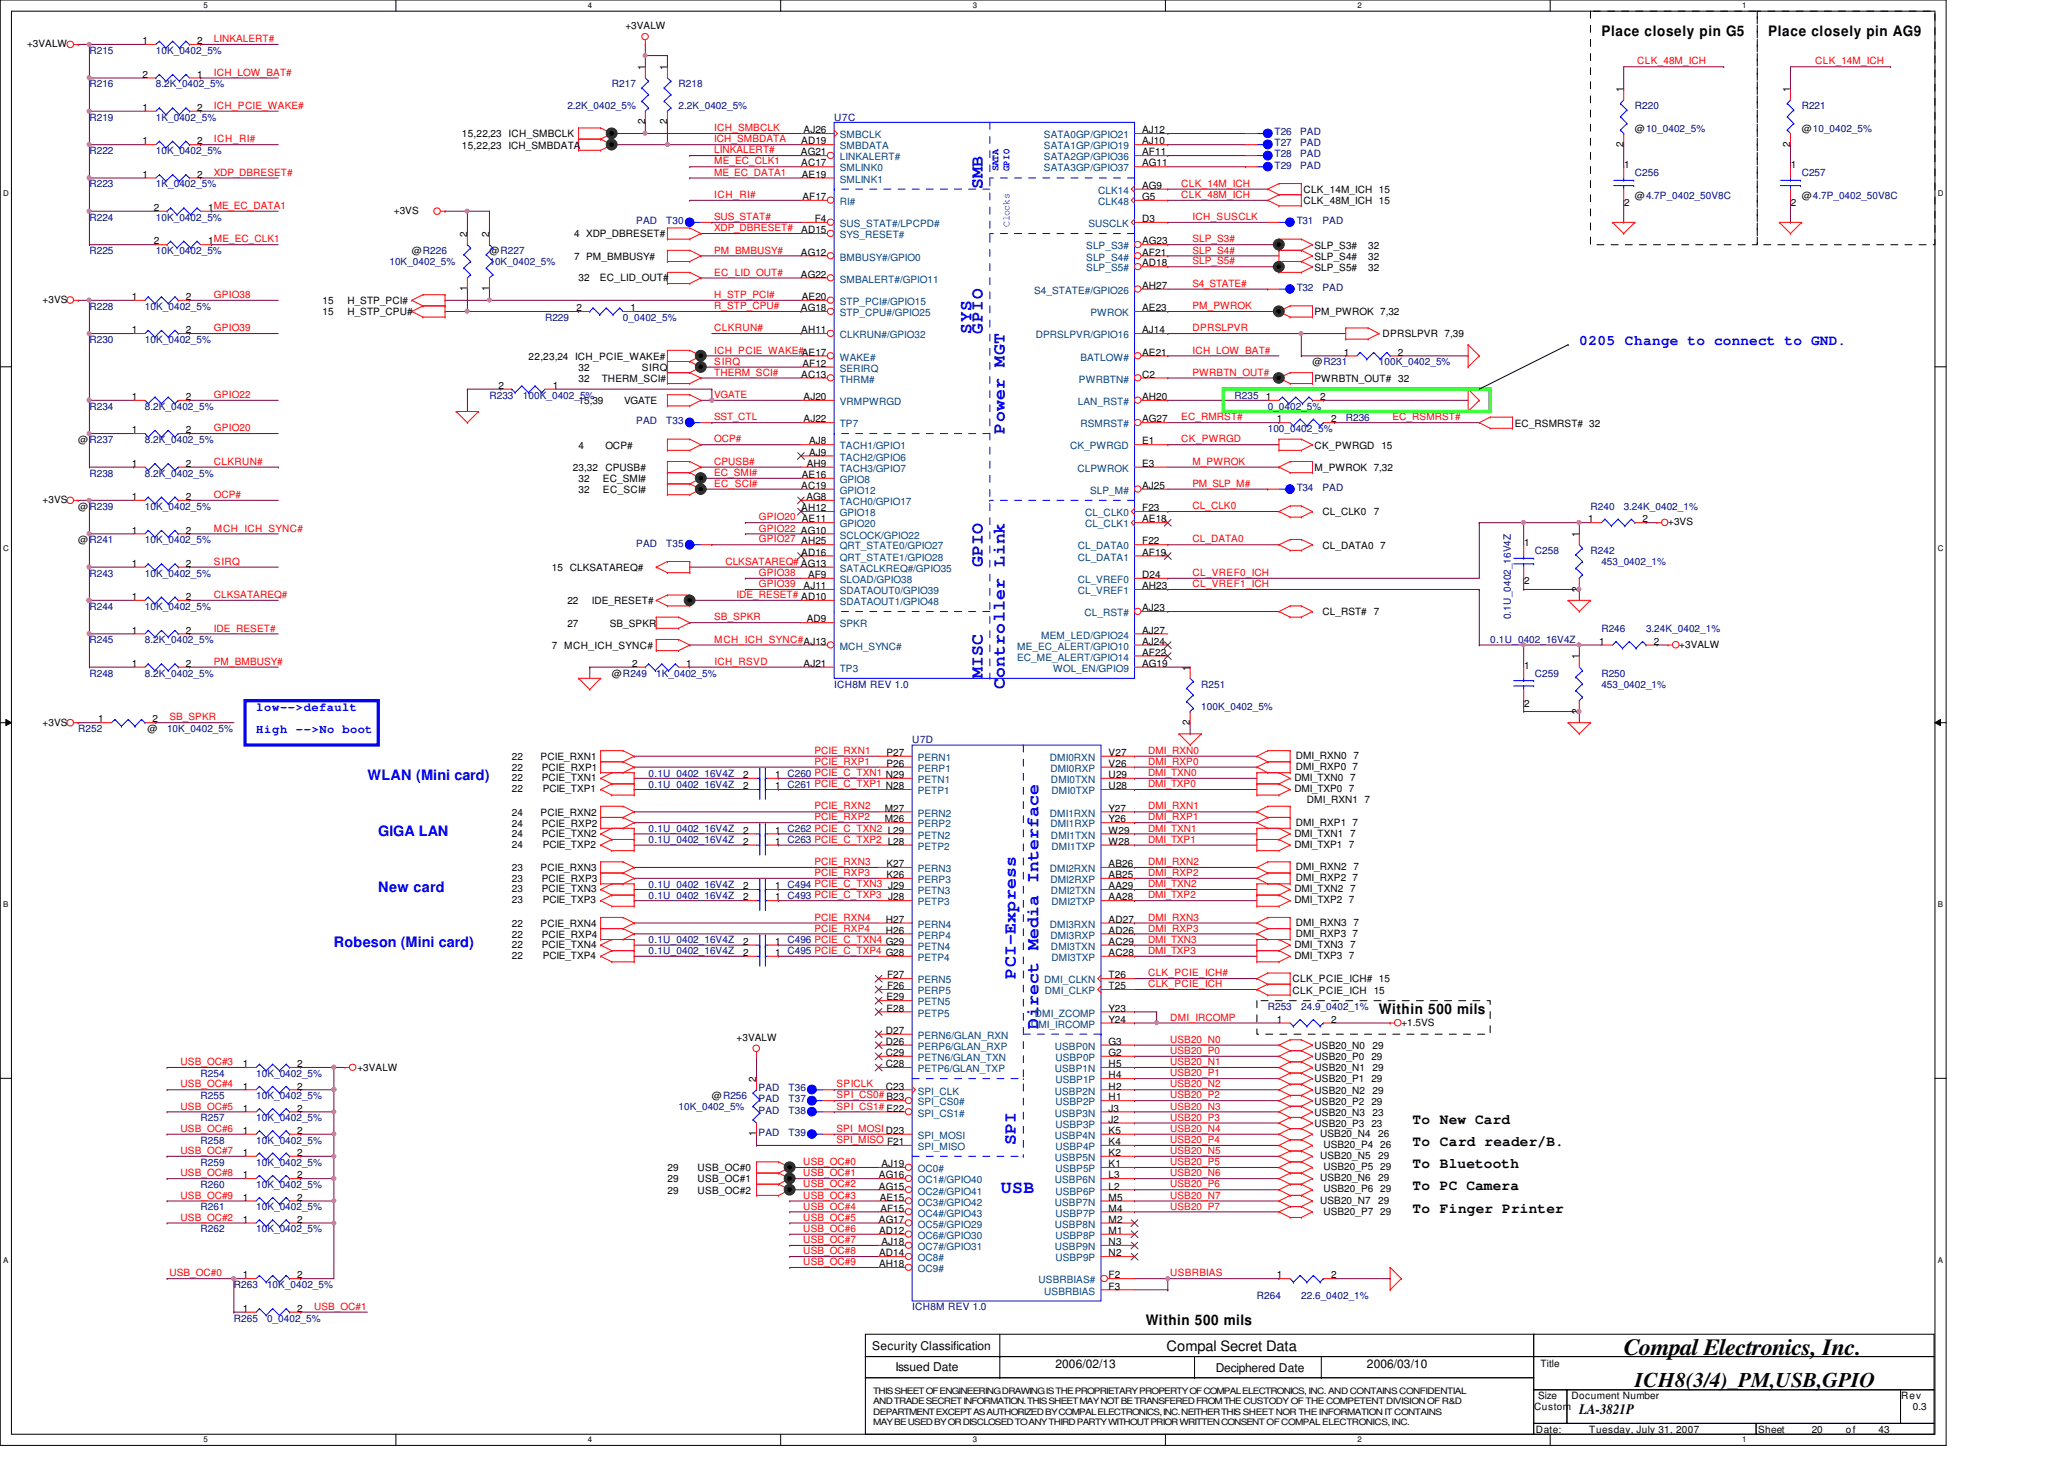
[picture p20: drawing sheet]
<svg xmlns="http://www.w3.org/2000/svg" width="297mm" height="210mm" viewBox="0 0 297 210" stroke-linecap="round" stroke-linejoin="round" font-family="sans-serif">
<defs><g id="words">
<text font-size="3.3" x="233.7" y="195.1">Compal Electronics, Inc.</text>
<text font-size="3" x="235.3" y="199.6">ICH8(3/4)_PM,USB,GPIO</text>
<g font-size="2.5" fill="#00f">
<text x="141.4" y="27.2" transform="rotate(-90 141.4 27.2)">SMB</text>
<text x="139.8" y="48" transform="rotate(-90 139.8 48)">SYS</text>
<text x="141.4" y="48" transform="rotate(-90 141.4 48)">GPIO</text>
<text x="144.6" y="62.4" transform="rotate(-90 144.6 62.4)">Power MGT</text>
<text x="141.4" y="81.6" transform="rotate(-90 141.4 81.6)">GPIO</text>
<text x="141.4" y="97.6" transform="rotate(-90 141.4 97.6)">MISC</text>
<text x="144.6" y="99.2" transform="rotate(-90 144.6 99.2)">Controller Link</text>
<text x="146.2" y="140.8" transform="rotate(-90 146.2 140.8)">PCI-Express</text>
<text x="149.4" y="148" transform="rotate(-90 149.4 148)">Direct Media Interface</text>
<text x="146.2" y="164.8" transform="rotate(-90 146.2 164.8)">SPI</text>
<text x="144.1" y="171.7">USB</text>
</g>
<g font-size="2.1">
<text x="230.5" y="5.1">Place closely pin G5</text>
<text x="254.5" y="5.1">Place closely pin AG9</text>
<text x="198.5" y="145.9">Within 500 mils</text>
<text x="203.3" y="161.7">To New Card</text>
<text x="203.3" y="164.9">To Card reader/B.</text>
<text x="203.3" y="168.1">To Bluetooth</text>
<text x="203.3" y="171.3">To PC Camera</text>
<text x="203.3" y="174.5">To Finger Printer</text>
<text x="164.9" y="190.8">Within 500 mils</text>
<text x="167.9" y="194.4">Compal Secret Data</text>
<text x="227.3" y="203.5">LA-3821P</text>
</g>
<g font-size="2.1" fill="#00f">
<text x="227.3" y="49.7">0205 Change to connect to GND.</text>
<text x="52.9" y="112.3">WLAN (Mini card)</text>
<text x="54.4" y="120.3">GIGA LAN</text>
<text x="54.4" y="128.3">New card</text>
<text x="48" y="136.3">Robeson (Mini card)</text>
</g>
<g font-size="1.7" fill="#00f">
<text x="36.9" y="102.3">low--&gt;default</text>
<text x="36.9" y="105.5">High</text>
<text x="42.6" y="105.5">--&gt;No boot</text>
</g>
<g font-size="1.7">
<text x="125.5" y="194.3">Security Classification</text>
<text x="128.9" y="197.3">Issued Date</text>
<text x="151.9" y="196.8">2006/02/13</text>
<text x="175" y="197.5">Deciphered Date</text>
<text x="196.7" y="196.8">2006/03/10</text>
</g>
<g font-size="1.4">
<text x="90" y="4.2">+3VALW</text>
<text x="3.9" y="6.8">+3VALW</text>
<text x="20.5" y="6.3">1</text>
<text x="20.5" y="11.2">2</text>
<text x="28.4" y="6.3">2</text>
<text x="28.4" y="11.2">1</text>
<text x="92.8" y="10.1" transform="rotate(-90 92.8 10.1)">1</text>
<text x="96" y="10.1" transform="rotate(-90 96 10.1)">1</text>
<text x="20.5" y="16">1</text>
<text x="28.4" y="16">2</text>
<text x="92.8" y="17.9" transform="rotate(-90 92.8 17.9)">2</text>
<text x="96" y="17.9" transform="rotate(-90 96 17.9)">2</text>
<text x="233.6" y="13.3" transform="rotate(-90 233.6 13.3)">1</text>
<text x="257.6" y="13.3" transform="rotate(-90 257.6 13.3)">1</text>
<text x="20.5" y="20.8">1</text>
<text x="28.4" y="20.8">2</text>
<text x="66.5" y="19.8">15,22,23 ICH_SMBCLK</text>
<text x="66.5" y="21.4">15,22,23 ICH_SMBDATA</text>
<text x="115.3" y="22.4">AG21</text>
<text x="115.3" y="20.8">AD19</text>
<text x="115.3" y="24">AC17</text>
<text x="115.7" y="19.2">AJ26</text>
<text x="164.4" y="19.2">AJ12</text>
<text x="164.4" y="20.8">AJ10</text>
<text x="164.4" y="22.4">AF11</text>
<text x="164.4" y="24">AG11</text>
<text x="233.6" y="21.1" transform="rotate(-90 233.6 21.1)">2</text>
<text x="235.3" y="19">@10_0402_5%</text>
<text x="257.6" y="21.1" transform="rotate(-90 257.6 21.1)">2</text>
<text x="259.3" y="19">@10_0402_5%</text>
<text x="20.5" y="25.6">1</text>
<text x="28.4" y="25.6">2</text>
<text x="115.4" y="25.6">AE19</text>
<text x="115.5" y="28.8">AF17</text>
<text x="164.4" y="27.2">AG9</text>
<text x="164.4" y="28.8">G5</text>
<text x="187.6" y="29.4">CLK_48M_ICH 15</text>
<text x="187.6" y="27.8">CLK_14M_ICH 15</text>
<text x="233.7" y="24.2">1</text>
<text x="233.7" y="29.7">2</text>
<text x="235.3" y="28.6">@4.7P_0402_50V8C</text>
<text x="257.7" y="24.2">1</text>
<text x="257.7" y="29.7">2</text>
<text x="259.3" y="28.6">@4.7P_0402_50V8C</text>
<text x="22.1" y="35.2">2</text>
<text x="22.1" y="30.4">2</text>
<text x="30" y="35.2">1ME_EC_CLK1</text>
<text x="30" y="30.4">1ME_EC_DATA1</text>
<text x="56.7" y="30.8">+3VS</text>
<text x="67.2" y="34.1" transform="rotate(-90 67.2 34.1)">2</text>
<text x="70.4" y="34.1" transform="rotate(-90 70.4 34.1)">2</text>
<text x="82.6" y="34.2">4 XDP_DBRESET#</text>
<text x="115.3" y="33.6">AD15</text>
<text x="117.3" y="32">F4</text>
<text x="164.4" y="32">D3</text>
<text x="164.4" y="35.2">AG23</text>
<text x="189.2" y="35.8">SLP_S3#</text>
<text x="196.9" y="35.8">32</text>
<text x="59.3" y="36.6">@R226</text>
<text x="67.2" y="41.9" transform="rotate(-90 67.2 41.9)">1</text>
<text x="70.4" y="41.9" transform="rotate(-90 70.4 41.9)">1</text>
<text x="70.4" y="36.6">@R227</text>
<text x="82.6" y="37.4">7 PM_BMBUSY#</text>
<text x="83.3" y="40.4">32</text>
<text x="86.3" y="40.4">EC_LID_OUT#</text>
<text x="115.3" y="36.8">AG12</text>
<text x="115.3" y="40">AG22</text>
<text x="164.4" y="36.8">AF21</text>
<text x="164.4" y="38.4">AD18</text>
<text x="164.4" y="41.6">AH27</text>
<text x="189.2" y="39">SLP_S5#</text>
<text x="189.2" y="37.4">SLP_S4#</text>
<text x="196.9" y="39">32</text>
<text x="196.9" y="37.4">32</text>
<text x="6.1" y="43.6">+3VS</text>
<text x="19" y="48">1</text>
<text x="19" y="43.2">1</text>
<text x="26.8" y="48">2</text>
<text x="26.8" y="43.2">2</text>
<text x="46.4" y="43.8">15</text>
<text x="46.4" y="45.4">15</text>
<text x="50" y="43.8">H_STP_PCI#</text>
<text x="50" y="45.4">H_STP_CPU#</text>
<text x="83" y="44.8">2</text>
<text x="90.8" y="44.8">1</text>
<text x="115.3" y="44.8">AG18</text>
<text x="115.3" y="48">AH11</text>
<text x="115.4" y="43.2">AE20</text>
<text x="164.4" y="44.8">AE23</text>
<text x="164.4" y="48">AJ14</text>
<text x="189.2" y="45.4">PM_PWROK 7,32</text>
<text x="76.1" y="51.8">22,23,24 ICH_PCIE_WAKE#</text>
<text x="83.3" y="53.4">32</text>
<text x="92.4" y="53.4">SIRQ</text>
<text x="115.5" y="52.8">AF12</text>
<text x="164.4" y="51.2">AE21</text>
<text x="188.9" y="52.6">@R231</text>
<text x="193.4" y="51.2">1</text>
<text x="199" y="48.6">DPRSLPVR 7,39</text>
<text x="201.2" y="51.2">2</text>
<text x="19" y="57.6">1</text>
<text x="26.8" y="57.6">2</text>
<text x="71.8" y="56">2</text>
<text x="79.5" y="56">1</text>
<text x="83.3" y="55">32</text>
<text x="83.3" y="58.2">15,39</text>
<text x="86.6" y="55">THERM_SCI#</text>
<text x="89.8" y="58.2">VGATE</text>
<text x="115.3" y="54.4">AC13</text>
<text x="115.7" y="57.6">AJ20</text>
<text x="164.4" y="54.4">C2</text>
<text x="164.4" y="57.6">AH20</text>
<text x="182.2" y="57.6">1</text>
<text x="189.2" y="55">PWRBTN_OUT# 32</text>
<text x="190" y="57.6">2</text>
<text x="11.3" y="63.8">@</text>
<text x="19" y="62.4">1</text>
<text x="26.8" y="62.4">2</text>
<text x="83.3" y="64.6">4</text>
<text x="87.1" y="64.6">OCP#</text>
<text x="115.7" y="60.8">AJ22</text>
<text x="116.5" y="64">AJ8</text>
<text x="116.5" y="65.6">AJ9</text>
<text x="164.4" y="60.8">AG27</text>
<text x="164.4" y="64">E1</text>
<text x="183.8" y="60.8">1</text>
<text x="189.2" y="64.6">CK_PWRGD 15</text>
<text x="191.6" y="60.8">2</text>
<text x="218" y="61.4">EC_RSMRST# 32</text>
<text x="19" y="72">1</text>
<text x="19" y="67.2">1</text>
<text x="26.8" y="72">2</text>
<text x="26.8" y="67.2">2</text>
<text x="82.5" y="67.8">23,32</text>
<text x="83.3" y="71">32</text>
<text x="83.3" y="69.4">32</text>
<text x="86.8" y="71">EC_SCI#</text>
<text x="86.8" y="69.4">EC_SMI#</text>
<text x="87.1" y="67.8">CPUSB#</text>
<text x="115.3" y="70.4">AC19</text>
<text x="115.4" y="68.8">AE16</text>
<text x="116.1" y="72">AG8</text>
<text x="116.1" y="67.2">AH9</text>
<text x="164.4" y="67.2">E3</text>
<text x="164.4" y="70.4">AJ25</text>
<text x="189.2" y="67.8">M_PWROK 7,32</text>
<text x="6.1" y="72.4">+3VS</text>
<text x="11.3" y="73.4">@</text>
<text x="19" y="76.8">1</text>
<text x="26.8" y="76.8">2</text>
<text x="115.3" y="73.6">AH12</text>
<text x="164.4" y="73.6">F23</text>
<text x="164.4" y="75.2">AE18</text>
<text x="190.3" y="74.2">CL_CLK0</text>
<text x="197.7" y="74.2">7</text>
<text x="227.2" y="77.3" transform="rotate(-90 227.2 77.3)">1</text>
<text x="228.6" y="75.2">1</text>
<text x="236.4" y="75.2">2</text>
<text x="240.1" y="75.6">+3VS</text>
<text x="11.3" y="78.2">@</text>
<text x="19" y="81.6">1</text>
<text x="26.8" y="81.6">2</text>
<text x="79.4" y="82.2">15 CLKSATAREQ#</text>
<text x="115.3" y="80">AD16</text>
<text x="116.3" y="83.2">AF9</text>
<text x="164.4" y="78.4">F22</text>
<text x="164.4" y="80">AF19</text>
<text x="164.4" y="83.2">D24</text>
<text x="190.3" y="79">CL_DATA0 7</text>
<text x="219.3" y="78.6">1</text>
<text x="19" y="86.4">1</text>
<text x="26.8" y="86.4">2</text>
<text x="81.7" y="87">22</text>
<text x="85.2" y="87">IDE_RESET#</text>
<text x="115.7" y="84.8">AJ11</text>
<text x="116.1" y="89.6">AD9</text>
<text x="164.4" y="84.8">AH23</text>
<text x="164.4" y="88">AJ23</text>
<text x="190.3" y="88.6">CL_RST# 7</text>
<text x="219.3" y="84.1">2</text>
<text x="227.2" y="85.1" transform="rotate(-90 227.2 85.1)">2</text>
<text x="19" y="96">1</text>
<text x="19" y="91.2">1</text>
<text x="26.8" y="96">2</text>
<text x="26.8" y="91.2">2</text>
<text x="79.4" y="93.4">7 MCH_ICH_SYNC#</text>
<text x="81.7" y="90.2">27</text>
<text x="87.8" y="90.2">SB_SPKR</text>
<text x="91" y="96">2</text>
<text x="98.8" y="96">1</text>
<text x="115.7" y="96">AJ21</text>
<text x="164.4" y="92.8">AJ24</text>
<text x="164.4" y="96">AG19</text>
<text x="164.4" y="94.4">AF22</text>
<text x="164.4" y="91.2">AJ27</text>
<text x="227.2" y="94.9" transform="rotate(-90 227.2 94.9)">1</text>
<text x="230.2" y="92.8">1</text>
<text x="238" y="92.8">2</text>
<text x="241.7" y="93.2">+3VALW</text>
<text x="88" y="97.4">@R249</text>
<text x="171.2" y="96.5" transform="rotate(-90 171.2 96.5)">1</text>
<text x="219.3" y="96.2">1</text>
<text x="219.3" y="101.7">2</text>
<text x="6.1" y="104.4">+3VS</text>
<text x="14.1" y="104">1</text>
<text x="21.2" y="105.4">@</text>
<text x="22" y="104">2</text>
<text x="171.2" y="104.3" transform="rotate(-90 171.2 104.3)">2</text>
<text x="227.2" y="102.7" transform="rotate(-90 227.2 102.7)">2</text>
<text x="73.7" y="112.4">22</text>
<text x="73.7" y="111">22</text>
<text x="73.7" y="109.4">22</text>
<text x="77.8" y="109.4">PCIE_RXN1</text>
<text x="78" y="112.4">PCIE_TXN1</text>
<text x="78" y="111">PCIE_RXP1</text>
<text x="107" y="113.6">2</text>
<text x="107" y="112">2</text>
<text x="111.5" y="113.6">1 C261 PCIE_C_TXP1 N28</text>
<text x="111.5" y="112">1 C260 PCIE_C_TXN1 N29</text>
<text x="127.6" y="108.8">P27</text>
<text x="127.6" y="110.4">P26</text>
<text x="159.6" y="108.8">V27</text>
<text x="159.6" y="110.4">V26</text>
<text x="159.6" y="112">U29</text>
<text x="159.6" y="113.6">U28</text>
<text x="186.3" y="112.4">DMI_TXN0 7</text>
<text x="186.5" y="110.8">DMI_RXP0 7</text>
<text x="186.5" y="109.2">DMI_RXN0 7</text>
<text x="73.7" y="114">22</text>
<text x="73.7" y="119">24</text>
<text x="73.7" y="117.4">24</text>
<text x="77.8" y="117.4">PCIE_RXN2</text>
<text x="78" y="119">PCIE_RXP2</text>
<text x="78.1" y="114">PCIE_TXP1</text>
<text x="107" y="120">2</text>
<text x="111.5" y="120">1 C262 PCIE_C_TXN2 L29</text>
<text x="127.3" y="116.8">M27</text>
<text x="127.3" y="118.4">M26</text>
<text x="159.6" y="116.8">Y27</text>
<text x="159.6" y="118.4">Y26</text>
<text x="159.6" y="120">W29</text>
<text x="186.3" y="114">DMI_TXP0 7</text>
<text x="186.5" y="118.8">DMI_RXP1 7</text>
<text x="188.1" y="115.6">DMI_RXN1 7</text>
<text x="73.7" y="122">24</text>
<text x="73.7" y="120.4">24</text>
<text x="73.7" y="125.4">23</text>
<text x="77.8" y="125.4">PCIE_RXN3</text>
<text x="78" y="120.4">PCIE_TXN2</text>
<text x="78.1" y="122">PCIE_TXP2</text>
<text x="107" y="121.6">2</text>
<text x="111.5" y="121.6">1 C263 PCIE_C_TXP2 L28</text>
<text x="127.6" y="124.8">K27</text>
<text x="159.6" y="121.6">W28</text>
<text x="159.6" y="124.8">AB26</text>
<text x="186.3" y="122">DMI_TXP1 7</text>
<text x="186.3" y="120.4">DMI_TXN1 7</text>
<text x="186.5" y="125.2">DMI_RXN2 7</text>
<text x="73.7" y="130">23</text>
<text x="73.7" y="128.4">23</text>
<text x="73.7" y="127">23</text>
<text x="78" y="128.4">PCIE_TXN3</text>
<text x="78" y="127">PCIE_RXP3</text>
<text x="78.1" y="130">PCIE_TXP3</text>
<text x="107" y="129.6">2</text>
<text x="107" y="128">2</text>
<text x="111.5" y="129.6">1 C493 PCIE_C_TXP3 J28</text>
<text x="111.5" y="128">1 C494 PCIE_C_TXN3 J29</text>
<text x="127.6" y="126.4">K26</text>
<text x="159.6" y="126.4">AB25</text>
<text x="159.6" y="128">AA29</text>
<text x="159.6" y="129.6">AA28</text>
<text x="186.3" y="130">DMI_TXP2 7</text>
<text x="186.3" y="128.4">DMI_TXN2 7</text>
<text x="186.5" y="126.8">DMI_RXP2 7</text>
<text x="73.7" y="136.4">22</text>
<text x="73.7" y="135">22</text>
<text x="73.7" y="133.4">22</text>
<text x="77.8" y="133.4">PCIE_RXN4</text>
<text x="78" y="136.4">PCIE_TXN4</text>
<text x="78" y="135">PCIE_RXP4</text>
<text x="107" y="137.6">2</text>
<text x="107" y="136">2</text>
<text x="111.5" y="137.6">1 C495 PCIE_C_TXP4 G28</text>
<text x="111.5" y="136">1 C496 PCIE_C_TXN4 G29</text>
<text x="127.5" y="132.8">H27</text>
<text x="127.5" y="134.4">H26</text>
<text x="159.6" y="132.8">AD27</text>
<text x="159.6" y="134.4">AD26</text>
<text x="159.6" y="136">AC29</text>
<text x="159.6" y="137.6">AC28</text>
<text x="186.3" y="136.4">DMI_TXN3 7</text>
<text x="186.5" y="134.8">DMI_RXP3 7</text>
<text x="186.5" y="133.2">DMI_RXN3 7</text>
<text x="73.7" y="138">22</text>
<text x="78.1" y="138">PCIE_TXP4</text>
<text x="127.6" y="144">E29</text>
<text x="127.7" y="140.8">F27</text>
<text x="127.7" y="142.4">F26</text>
<text x="159.6" y="140.8">T26</text>
<text x="159.6" y="142.4">T25</text>
<text x="186" y="141.4">CLK_PCIE_ICH# 15</text>
<text x="186" y="143">CLK_PCIE_ICH 15</text>
<text x="186.3" y="138">DMI_TXP3 7</text>
<text x="106" y="149.9">+3VALW</text>
<text x="127.5" y="148.8">D27</text>
<text x="127.6" y="145.6">E28</text>
<text x="159.6" y="145.6">Y23</text>
<text x="159.6" y="147.2">Y24</text>
<text x="183.8" y="147.2">1</text>
<text x="191.6" y="147.2">2</text>
<text x="201.7" y="147.6">+1.5VS</text>
<text x="35" y="153.6">1</text>
<text x="42.8" y="153.6">2</text>
<text x="51.4" y="154.2">+3VALW</text>
<text x="108.8" y="155.7" transform="rotate(-90 108.8 155.7)">2</text>
<text x="127.5" y="150.4">D26</text>
<text x="127.5" y="152">C29</text>
<text x="127.5" y="153.6">C28</text>
<text x="159.6" y="150.4">G3</text>
<text x="159.6" y="152">G2</text>
<text x="159.6" y="153.6">H5</text>
<text x="159.6" y="155.2">H4</text>
<text x="189.2" y="154.2">USB20_N1</text>
<text x="189.2" y="155.8">USB20_P1 29</text>
<text x="189.2" y="151">USB20_N0</text>
<text x="189.2" y="152.6">USB20_P0 29</text>
<text x="197.5" y="154.2">29</text>
<text x="197.5" y="151">29</text>
<text x="35" y="156.8">1</text>
<text x="35" y="160">1</text>
<text x="42.8" y="156.8">2</text>
<text x="42.8" y="160">2</text>
<text x="102.4" y="158.2">@R256</text>
<text x="127.5" y="156.8">C23</text>
<text x="159.6" y="156.8">H2</text>
<text x="159.6" y="158.4">H1</text>
<text x="159.6" y="160">J3</text>
<text x="159.6" y="161.6">J2</text>
<text x="189.2" y="157.4">USB20_N2</text>
<text x="189.2" y="159">USB20_P2 29</text>
<text x="189.2" y="160.6">USB20_N3</text>
<text x="197.5" y="157.4">29</text>
<text x="197.5" y="160.6">23</text>
<text x="35" y="166.4">1</text>
<text x="35" y="163.2">1</text>
<text x="42.8" y="166.4">2</text>
<text x="42.8" y="163.2">2</text>
<text x="108.8" y="163.5" transform="rotate(-90 108.8 163.5)">1</text>
<text x="126.9" y="168">AJ19</text>
<text x="159.6" y="163.2">K5</text>
<text x="159.6" y="164.8">K4</text>
<text x="159.6" y="166.4">K2</text>
<text x="159.6" y="168">K1</text>
<text x="189.2" y="162.2">USB20_P3 23</text>
<text x="190" y="163.6">USB20_N4</text>
<text x="190" y="166.8">USB20_N5</text>
<text x="190.5" y="165.2">USB20_P4 26</text>
<text x="198.3" y="163.6">26</text>
<text x="198.3" y="166.8">29</text>
<text x="35" y="172.8">1</text>
<text x="35" y="169.6">1</text>
<text x="42.8" y="172.8">2</text>
<text x="42.8" y="169.6">2</text>
<text x="96.1" y="168.6">29</text>
<text x="96.1" y="171.8">29</text>
<text x="96.1" y="170.2">29</text>
<text x="100.4" y="168.6">USB_OC#0</text>
<text x="100.4" y="171.8">USB_OC#2</text>
<text x="100.4" y="170.2">USB_OC#1</text>
<text x="126.5" y="169.6">AG16</text>
<text x="126.5" y="171.2">AG15</text>
<text x="126.6" y="172.8">AE15</text>
<text x="159.6" y="169.6">L3</text>
<text x="159.6" y="171.2">L2</text>
<text x="159.6" y="172.8">M5</text>
<text x="190" y="170">USB20_N6</text>
<text x="190" y="173.2">USB20_N7</text>
<text x="190.5" y="168.4">USB20_P5 29</text>
<text x="190.5" y="171.6">USB20_P6 29</text>
<text x="198.3" y="170">29</text>
<text x="198.3" y="173.2">29</text>
<text x="35" y="176">1</text>
<text x="42.8" y="176">2</text>
<text x="126.5" y="176">AG17</text>
<text x="126.5" y="177.6">AD12</text>
<text x="126.7" y="174.4">AF15</text>
<text x="126.9" y="179.2">AJ18</text>
<text x="159.6" y="174.4">M4</text>
<text x="159.6" y="177.6">M1</text>
<text x="159.6" y="176">M2</text>
<text x="159.6" y="179.2">N3</text>
<text x="190.5" y="174.8">USB20_P7 29</text>
<text x="35" y="184">1</text>
<text x="42.8" y="184">2</text>
<text x="126.5" y="180.8">AD14</text>
<text x="126.5" y="182.4">AH18</text>
<text x="159.6" y="184">F2</text>
<text x="159.6" y="185.6">F3</text>
<text x="159.6" y="180.8">N2</text>
<text x="183.8" y="184">1</text>
<text x="191.6" y="184">2</text>
<text x="35" y="188.8">1</text>
<text x="42.8" y="188.8">2</text>
<text x="221.7" y="196.8">Title</text>
<text x="220.8" y="203">Custom</text>
<text x="221.4" y="201.4">Size</text>
<text x="226.1" y="201.4">Document Number</text>
<text x="273.6" y="201.4">Rev</text>
<text x="275.3" y="203">0.3</text>
<text x="221" y="206.2">Date:</text>
<text x="228.7" y="206.2">Tuesday, July 31, 2007</text>
<text x="253" y="206.2">Sheet</text>
<text x="260.7" y="206.2">20</text>
<text x="265.6" y="206.2">of</text>
<text x="270.3" y="206.2">43</text>
</g>
<g font-size="1.4" fill="#000080">
<text x="12.9" y="7.7">R215</text>
<text x="22.4" y="7.7">10K_0402_5%</text>
<text x="12.9" y="12.6">R216</text>
<text x="12.9" y="17.4">R219</text>
<text x="22.4" y="12.6">8.2K_0402_5%</text>
<text x="22.4" y="17.4">1K_0402_5%</text>
<text x="81.7" y="15.7">2.2K_0402_5%</text>
<text x="88" y="12.6">R217</text>
<text x="97.7" y="12.6">R218</text>
<text x="97.7" y="15.7">2.2K_0402_5%</text>
<text x="120.1" y="17.4">U7C</text>
<text x="235.3" y="15.7">R220</text>
<text x="259.3" y="15.7">R221</text>
<text x="12.9" y="22.2">R222</text>
<text x="22.4" y="22.2">10K_0402_5%</text>
<text x="183.4" y="22.6">T28</text>
<text x="183.4" y="21">T27</text>
<text x="183.4" y="19.4">T26</text>
<text x="187.1" y="22.6">PAD</text>
<text x="187.1" y="21">PAD</text>
<text x="187.1" y="19.4">PAD</text>
<text x="12.9" y="27">R223</text>
<text x="22.4" y="27">1K_0402_5%</text>
<text x="183.4" y="24.3">T29</text>
<text x="187.1" y="24.3">PAD</text>
<text x="235.3" y="25.4">C256</text>
<text x="259.3" y="25.4">C257</text>
<text x="12.9" y="31.7">R224</text>
<text x="22.4" y="31.7">10K_0402_5%</text>
<text x="91.6" y="32.3">PAD</text>
<text x="95.9" y="32.3">T30</text>
<text x="186.6" y="32.3">T31</text>
<text x="190.3" y="32.3">PAD</text>
<text x="12.9" y="36.6">R225</text>
<text x="22.4" y="36.6">10K_0402_5%</text>
<text x="56" y="38.2">10K_0402_5%</text>
<text x="70.4" y="38.2">10K_0402_5%</text>
<text x="186.6" y="41.9">T32</text>
<text x="190.3" y="41.9">PAD</text>
<text x="12.9" y="44.6">R228</text>
<text x="20.9" y="44.6">10K_0402_5%</text>
<text x="78.4" y="46.2">R229</text>
<text x="89.7" y="46.2">0_0402_5%</text>
<text x="12.9" y="49.4">R230</text>
<text x="20.9" y="49.4">10K_0402_5%</text>
<text x="198.5" y="52.6">100K_0402_5%</text>
<text x="12.9" y="59">R234</text>
<text x="20.9" y="59">8.2K_0402_5%</text>
<text x="70.4" y="57.4">R233</text>
<text x="75.3" y="57.4">100K_0402_5%</text>
<text x="177.7" y="57.4">R235</text>
<text x="182.5" y="59">0_0402_5%</text>
<text x="12.9" y="63.8">R237</text>
<text x="20.9" y="63.8">8.2K_0402_5%</text>
<text x="91.6" y="61">PAD</text>
<text x="95.9" y="61">T33</text>
<text x="182.5" y="62.2">100_0402_5%</text>
<text x="193.7" y="60.6">R236</text>
<text x="12.9" y="68.6">R238</text>
<text x="20.9" y="68.6">8.2K_0402_5%</text>
<text x="186.6" y="70.7">T34</text>
<text x="190.3" y="70.7">PAD</text>
<text x="12.9" y="73.4">R239</text>
<text x="20.9" y="73.4">10K_0402_5%</text>
<text x="228.9" y="73.4">R240</text>
<text x="233.7" y="73.4">3.24K_0402_1%</text>
<text x="12.9" y="83">R243</text>
<text x="12.9" y="78.2">R241</text>
<text x="20.9" y="83">10K_0402_5%</text>
<text x="20.9" y="78.2">10K_0402_5%</text>
<text x="91.6" y="78.7">PAD</text>
<text x="95.9" y="78.7">T35</text>
<text x="220.9" y="79.8">C258</text>
<text x="228.9" y="79.8">R242</text>
<text x="230.5" y="81.4">453_0402_1%</text>
<text x="12.9" y="87.8">R244</text>
<text x="20.9" y="87.8">10K_0402_5%</text>
<text x="217.4" y="89.2" transform="rotate(-90 217.4 89.2)">0.1U_0402_16V4Z</text>
<text x="12.9" y="92.6">R245</text>
<text x="20.9" y="92.6">8.2K_0402_5%</text>
<text x="214.5" y="92.6">0.1U_0402_16V4Z</text>
<text x="230.5" y="91">R246</text>
<text x="236.9" y="91">3.24K_0402_1%</text>
<text x="12.9" y="97.4">R248</text>
<text x="20.9" y="97.4">8.2K_0402_5%</text>
<text x="94.4" y="97.4">1K_0402_5%</text>
<text x="120.1" y="99">ICH8M REV 1.0</text>
<text x="172.9" y="99">R251</text>
<text x="220.9" y="97.4">C259</text>
<text x="230.5" y="97.4">R250</text>
<text x="230.5" y="99">453_0402_1%</text>
<text x="11.3" y="105.4">R252</text>
<text x="24" y="105.4">10K_0402_5%</text>
<text x="131.3" y="107">U7D</text>
<text x="172.9" y="102.2">100K_0402_5%</text>
<text x="93.3" y="113.4">0.1U_0402_16V4Z</text>
<text x="93.3" y="111.8">0.1U_0402_16V4Z</text>
<text x="93.3" y="119.8">0.1U_0402_16V4Z</text>
<text x="93.3" y="121.4">0.1U_0402_16V4Z</text>
<text x="93.3" y="129.4">0.1U_0402_16V4Z</text>
<text x="93.3" y="127.8">0.1U_0402_16V4Z</text>
<text x="93.3" y="137.4">0.1U_0402_16V4Z</text>
<text x="93.3" y="135.8">0.1U_0402_16V4Z</text>
<text x="182.5" y="145.4">R253</text>
<text x="187.3" y="145.4">24.9_0402_1%</text>
<text x="28.9" y="155">R254</text>
<text x="36.9" y="155">10K_0402_5%</text>
<text x="28.9" y="158.2">R255</text>
<text x="28.9" y="161.4">R257</text>
<text x="36.9" y="158.2">10K_0402_5%</text>
<text x="36.9" y="161.4">10K_0402_5%</text>
<text x="97.7" y="159.8">10K_0402_5%</text>
<text x="109.2" y="157.1">PAD</text>
<text x="109.2" y="160.3">PAD</text>
<text x="109.2" y="158.7">PAD</text>
<text x="113.5" y="157.1">T36</text>
<text x="113.5" y="160.3">T38</text>
<text x="113.5" y="158.7">T37</text>
<text x="28.9" y="167.8">R259</text>
<text x="28.9" y="164.6">R258</text>
<text x="36.9" y="167.8">10K_0402_5%</text>
<text x="36.9" y="164.6">10K_0402_5%</text>
<text x="109.2" y="163.4">PAD</text>
<text x="113.5" y="163.4">T39</text>
<text x="28.9" y="171">R260</text>
<text x="36.9" y="171">10K_0402_5%</text>
<text x="28.9" y="177.4">R262</text>
<text x="28.9" y="174.2">R261</text>
<text x="36.9" y="177.4">10K_0402_5%</text>
<text x="36.9" y="174.2">10K_0402_5%</text>
<text x="33.7" y="185.4">R263</text>
<text x="38.4" y="185.4">10K_0402_5%</text>
<text x="33.7" y="190.2">R265</text>
<text x="38.4" y="190.2">0_0402_5%</text>
<text x="131.3" y="188.6">ICH8M REV 1.0</text>
<text x="180.9" y="187">R264</text>
<text x="187.3" y="187">22.6_0402_1%</text>
</g>
<g font-size="1.4" fill="#f00">
<text x="30.8" y="10.9">ICH_LOW_BAT#</text>
<text x="30.8" y="6.1">LINKALERT#</text>
<text x="235.6" y="9.3">CLK_48M_ICH</text>
<text x="261.2" y="9.3">CLK_14M_ICH</text>
<text x="30.8" y="15.7">ICH_PCIE_WAKE#</text>
<text x="30.8" y="20.5">ICH_RI#</text>
<text x="102.8" y="22.1">LINKALERT#</text>
<text x="102.8" y="18.9">ICH_SMBCLK</text>
<text x="102.8" y="23.7">ME_EC_CLK1</text>
<text x="102.8" y="20.5">ICH_SMBDATA</text>
<text x="30.8" y="25.3">XDP_DBRESET#</text>
<text x="102.8" y="25.3">ME_EC_DATA1</text>
<text x="102.8" y="28.5">ICH_RI#</text>
<text x="170" y="28.5">CLK_48M_ICH</text>
<text x="170" y="26.9">CLK_14M_ICH</text>
<text x="102.8" y="33.3">XDP_DBRESET#</text>
<text x="102.8" y="31.7">SUS_STAT#</text>
<text x="171.6" y="31.7">ICH_SUSCLK</text>
<text x="171.6" y="34.9">SLP_S3#</text>
<text x="102.8" y="36.5">PM_BMBUSY#</text>
<text x="102.8" y="39.7">EC_LID_OUT#</text>
<text x="171.6" y="36.5">SLP_S4#</text>
<text x="171.6" y="38.1">SLP_S5#</text>
<text x="171.6" y="41.3">S4_STATE#</text>
<text x="30.8" y="47.7">GPIO39</text>
<text x="30.8" y="42.9">GPIO38</text>
<text x="102.8" y="42.9">H_STP_PCI#</text>
<text x="102.8" y="44.5">R_STP_CPU#</text>
<text x="102.8" y="47.7">CLKRUN#</text>
<text x="171.6" y="44.5">PM_PWROK</text>
<text x="171.6" y="47.7">DPRSLPVR</text>
<text x="102.8" y="50.9">ICH_PCIE_WAKE#AE17</text>
<text x="102.8" y="52.5">SIRQ</text>
<text x="171.6" y="50.9">ICH_LOW_BAT#</text>
<text x="30.8" y="57.3">GPIO22</text>
<text x="102.8" y="57.3">VGATE</text>
<text x="102.8" y="54.1">THERM_SCI#</text>
<text x="171.6" y="54.1">PWRBTN_OUT#</text>
<text x="30.8" y="62.1">GPIO20</text>
<text x="102.8" y="60.5">SST_CTL</text>
<text x="102.8" y="63.7">OCP#</text>
<text x="170" y="60.5">EC_RMRST#</text>
<text x="170" y="63.7">CK_PWRGD</text>
<text x="200.4" y="60.5">EC_RSMRST#</text>
<text x="30.8" y="71.7">OCP#</text>
<text x="30.8" y="66.9">CLKRUN#</text>
<text x="102.8" y="70.1">EC_SCI#</text>
<text x="102.8" y="68.5">EC_SMI#</text>
<text x="102.8" y="66.9">CPUSB#</text>
<text x="171.6" y="66.9">M_PWROK</text>
<text x="171.6" y="70.1">PM_SLP_M#</text>
<text x="30.8" y="76.5">MCH_ICH_SYNC#</text>
<text x="109.2" y="74.9">GPIO20 AE11</text>
<text x="109.2" y="76.5">GPIO22 AG10</text>
<text x="171.6" y="73.3">CL_CLK0</text>
<text x="30.8" y="81.3">SIRQ</text>
<text x="104.4" y="81.3">CLKSATAREQ# AG13</text>
<text x="109.2" y="78.1">GPIO27 AH25</text>
<text x="109.2" y="82.9">GPIO38</text>
<text x="171.6" y="78.1">CL_DATA0</text>
<text x="171.6" y="82.9">CL_VREF0_ICH</text>
<text x="30.8" y="86.1">CLKSATAREQ#</text>
<text x="102.8" y="89.3">SB_SPKR</text>
<text x="106" y="86.1">IDE_RESET# AD10</text>
<text x="109.2" y="84.5">GPIO39</text>
<text x="171.6" y="84.5">CL_VREF1_ICH</text>
<text x="30.8" y="90.9">IDE_RESET#</text>
<text x="30.8" y="95.7">PM_BMBUSY#</text>
<text x="102.8" y="92.5">MCH_ICH_SYNC#AJ13</text>
<text x="102.8" y="95.7">ICH_RSVD</text>
<text x="24.4" y="103.7">SB_SPKR</text>
<text x="117.2" y="110.1">PCIE_RXP1</text>
<text x="117.2" y="108.5">PCIE_RXN1</text>
<text x="165.2" y="111.7">DMI_TXN0</text>
<text x="165.2" y="113.3">DMI_TXP0</text>
<text x="165.2" y="108.5">DMI_RXN0</text>
<text x="165.2" y="110.1">DMI_RXP0</text>
<text x="117.2" y="118.1">PCIE_RXP2</text>
<text x="117.2" y="116.5">PCIE_RXN2</text>
<text x="165.2" y="119.7">DMI_TXN1</text>
<text x="165.2" y="116.5">DMI_RXN1</text>
<text x="165.2" y="118.1">DMI_RXP1</text>
<text x="117.2" y="124.5">PCIE_RXN3</text>
<text x="165.2" y="121.3">DMI_TXP1</text>
<text x="165.2" y="124.5">DMI_RXN2</text>
<text x="117.2" y="126.1">PCIE_RXP3</text>
<text x="165.2" y="127.7">DMI_TXN2</text>
<text x="165.2" y="129.3">DMI_TXP2</text>
<text x="165.2" y="126.1">DMI_RXP2</text>
<text x="117.2" y="134.1">PCIE_RXP4</text>
<text x="117.2" y="132.5">PCIE_RXN4</text>
<text x="165.2" y="135.7">DMI_TXN3</text>
<text x="165.2" y="137.3">DMI_TXP3</text>
<text x="165.2" y="132.5">DMI_RXN3</text>
<text x="165.2" y="134.1">DMI_RXP3</text>
<text x="165.2" y="142.1">CLK_PCIE_ICH</text>
<text x="165.2" y="140.5">CLK_PCIE_ICH#</text>
<text x="168.4" y="146.9">DMI_IRCOMP</text>
<text x="26" y="153.3">USB_OC#3</text>
<text x="168.4" y="150.1">USB20_N0</text>
<text x="168.4" y="153.3">USB20_N1</text>
<text x="168.4" y="154.9">USB20_P1</text>
<text x="168.4" y="151.7">USB20_P0</text>
<text x="26" y="156.5">USB_OC#4</text>
<text x="26" y="159.7">USB_OC#5</text>
<text x="120.4" y="159.7">SPI_CS1# E22</text>
<text x="120.4" y="158.1">SPI_CS0# B23</text>
<text x="120.4" y="156.5">SPICLK</text>
<text x="168.4" y="156.5">USB20_N2</text>
<text x="168.4" y="158.1">USB20_P2</text>
<text x="168.4" y="159.7">USB20_N3</text>
<text x="168.4" y="161.3">USB20_P3</text>
<text x="26" y="166.1">USB_OC#7</text>
<text x="26" y="162.9">USB_OC#6</text>
<text x="115.6" y="167.7">USB_OC#0</text>
<text x="120.4" y="164.5">SPI_MISO F21</text>
<text x="120.4" y="162.9">SPI_MOSI D23</text>
<text x="168.4" y="162.9">USB20_N4</text>
<text x="168.4" y="164.5">USB20_P4</text>
<text x="168.4" y="166.1">USB20_N5</text>
<text x="168.4" y="167.7">USB20_P5</text>
<text x="26" y="169.3">USB_OC#8</text>
<text x="26" y="172.5">USB_OC#9</text>
<text x="115.6" y="170.9">USB_OC#2</text>
<text x="115.6" y="172.5">USB_OC#3</text>
<text x="115.6" y="169.3">USB_OC#1</text>
<text x="168.4" y="169.3">USB20_N6</text>
<text x="168.4" y="170.9">USB20_P6</text>
<text x="168.4" y="172.5">USB20_N7</text>
<text x="26" y="175.7">USB_OC#2</text>
<text x="115.6" y="178.9">USB_OC#7</text>
<text x="115.6" y="174.1">USB_OC#4</text>
<text x="115.6" y="175.7">USB_OC#5</text>
<text x="115.6" y="177.3">USB_OC#6</text>
<text x="168.4" y="174.1">USB20_P7</text>
<text x="24.4" y="183.7">USB_OC#0</text>
<text x="115.6" y="180.5">USB_OC#8</text>
<text x="115.6" y="182.1">USB_OC#9</text>
<text x="168.4" y="183.7">USBRBIAS</text>
<text x="45.2" y="188.5">USB_OC#1</text>
</g>
<g font-size="1.4" fill="#004080">
<text x="120.9" y="19.9">SMBCLK</text>
<text x="120.9" y="21.5">SMBDATA</text>
<text x="120.9" y="23.1">LINKALERT#</text>
<text x="150.2" y="19.9">SATA0GP/GPIO21</text>
<text x="150.2" y="21.5">SATA1GP/GPIO19</text>
<text x="150.2" y="23.1">SATA2GP/GPIO36</text>
<text x="120.9" y="24.7">SMLINK0</text>
<text x="120.9" y="26.3">SMLINK1</text>
<text x="120.9" y="29.5">RI#</text>
<text x="150.2" y="24.7">SATA3GP/GPIO37</text>
<text x="158" y="27.9">CLK14</text>
<text x="158" y="29.5">CLK48</text>
<text x="120.9" y="32.7">SUS_STAT#/LPCPD#</text>
<text x="120.9" y="34.3">SYS_RESET#</text>
<text x="156.3" y="35.9">SLP_S3#</text>
<text x="156.6" y="32.7">SUSCLK</text>
<text x="120.9" y="37.5">BMBUSY#/GPIO0</text>
<text x="120.9" y="40.7">SMBALERT#/GPIO11</text>
<text x="156.3" y="37.5">SLP_S4#</text>
<text x="156.3" y="39.1">SLP_S5#</text>
<text x="120.9" y="43.9">STP_PCI#/GPIO15</text>
<text x="120.9" y="45.5">STP_CPU#/GPIO25</text>
<text x="148.8" y="42.3">S4_STATE#/GPIO26</text>
<text x="156.9" y="45.5">PWROK</text>
<text x="120.9" y="48.7">CLKRUN#/GPIO32</text>
<text x="120.9" y="51.9">WAKE#</text>
<text x="120.9" y="53.5">SERIRQ</text>
<text x="149.1" y="48.7">DPRSLPVR/GPIO16</text>
<text x="155.5" y="51.9">BATLOW#</text>
<text x="120.9" y="55.1">THRM#</text>
<text x="120.9" y="58.3">VRMPWRGD</text>
<text x="155.1" y="58.3">LAN_RST#</text>
<text x="155.3" y="55.1">PWRBTN#</text>
<text x="120.9" y="64.7">TACH1/GPIO1</text>
<text x="120.9" y="61.5">TP7</text>
<text x="154" y="64.7">CK_PWRGD</text>
<text x="155.5" y="61.5">RSMRST#</text>
<text x="120.9" y="66.3">TACH2/GPIO6</text>
<text x="120.9" y="67.9">TACH3/GPIO7</text>
<text x="120.9" y="69.5">GPIO8</text>
<text x="120.9" y="71.1">GPIO12</text>
<text x="155.1" y="67.9">CLPWROK</text>
<text x="156.9" y="71.1">SLP_M#</text>
<text x="120.9" y="72.7">TACH0/GPIO17</text>
<text x="120.9" y="74.3">GPIO18</text>
<text x="120.9" y="77.5">SCLOCK/GPIO22</text>
<text x="120.9" y="75.9">GPIO20</text>
<text x="156.2" y="74.3">CL_CLK0</text>
<text x="156.2" y="75.9">CL_CLK1</text>
<text x="120.9" y="82.3">SATACLKREQ#/GPIO35</text>
<text x="120.9" y="83.9">SLOAD/GPIO38</text>
<text x="120.9" y="79.1">QRT_STATE0/GPIO27</text>
<text x="120.9" y="80.7">QRT_STATE1/GPIO28</text>
<text x="155.1" y="79.1">CL_DATA0</text>
<text x="155.1" y="80.7">CL_DATA1</text>
<text x="155.1" y="83.9">CL_VREF0</text>
<text x="120.9" y="85.5">SDATAOUT0/GPIO39</text>
<text x="120.9" y="87.1">SDATAOUT1/GPIO48</text>
<text x="155.1" y="85.5">CL_VREF1</text>
<text x="156.1" y="88.7">CL_RST#</text>
<text x="120.9" y="90.3">SPKR</text>
<text x="120.9" y="93.5">MCH_SYNC#</text>
<text x="146.4" y="93.5">ME_EC_ALERT/GPIO10</text>
<text x="146.4" y="95.1">EC_ME_ALERT/GPIO14</text>
<text x="149.9" y="91.9">MEM_LED/GPIO24</text>
<text x="120.9" y="96.7">TP3</text>
<text x="151.5" y="96.7">WOL_EN/GPIO9</text>
<text x="132.1" y="109.5">PERN1</text>
<text x="132.1" y="111.1">PERP1</text>
<text x="132.1" y="112.7">PETN1</text>
<text x="151.1" y="109.5">DMI0RXN</text>
<text x="151.2" y="111.1">DMI0RXP</text>
<text x="151.3" y="112.7">DMI0TXN</text>
<text x="132.1" y="114.3">PETP1</text>
<text x="132.1" y="117.5">PERN2</text>
<text x="132.1" y="119.1">PERP2</text>
<text x="151.1" y="117.5">DMI1RXN</text>
<text x="151.2" y="119.1">DMI1RXP</text>
<text x="151.3" y="114.3">DMI0TXP</text>
<text x="132.1" y="120.7">PETN2</text>
<text x="132.1" y="122.3">PETP2</text>
<text x="132.1" y="125.5">PERN3</text>
<text x="151.1" y="125.5">DMI2RXN</text>
<text x="151.3" y="120.7">DMI1TXN</text>
<text x="151.3" y="122.3">DMI1TXP</text>
<text x="132.1" y="127.1">PERP3</text>
<text x="132.1" y="128.7">PETN3</text>
<text x="132.1" y="130.3">PETP3</text>
<text x="151.2" y="127.1">DMI2RXP</text>
<text x="151.3" y="128.7">DMI2TXN</text>
<text x="151.3" y="130.3">DMI2TXP</text>
<text x="132.1" y="133.5">PERN4</text>
<text x="132.1" y="135.1">PERP4</text>
<text x="132.1" y="136.7">PETN4</text>
<text x="151.1" y="133.5">DMI3RXN</text>
<text x="151.2" y="135.1">DMI3RXP</text>
<text x="151.3" y="136.7">DMI3TXN</text>
<text x="132.1" y="138.3">PETP4</text>
<text x="132.1" y="141.5">PERN5</text>
<text x="132.1" y="143.1">PERP5</text>
<text x="150.3" y="141.5">DMI_CLKN</text>
<text x="150.4" y="143.1">DMI_CLKP</text>
<text x="151.3" y="138.3">DMI3TXP</text>
<text x="132.1" y="144.7">PETN5</text>
<text x="132.1" y="146.3">PETP5</text>
<text x="132.1" y="149.5">PERN6/GLAN_RXN</text>
<text x="148.4" y="147.9">DMI_IRCOMP</text>
<text x="148.9" y="146.3">DMI_ZCOMP</text>
<text x="132.1" y="151.1">PERP6/GLAN_RXP</text>
<text x="132.1" y="152.7">PETN6/GLAN_TXN</text>
<text x="132.1" y="154.3">PETP6/GLAN_TXP</text>
<text x="151.8" y="151.1">USBP0N</text>
<text x="151.8" y="154.3">USBP1N</text>
<text x="151.9" y="152.7">USBP0P</text>
<text x="151.9" y="155.9">USBP1P</text>
<text x="132.1" y="157.5">SPI_CLK</text>
<text x="132.1" y="159.1">SPI_CS0#</text>
<text x="132.1" y="160.7">SPI_CS1#</text>
<text x="151.8" y="157.5">USBP2N</text>
<text x="151.8" y="160.7">USBP3N</text>
<text x="151.9" y="159.1">USBP2P</text>
<text x="132.1" y="163.9">SPI_MOSI</text>
<text x="132.1" y="165.5">SPI_MISO</text>
<text x="151.8" y="163.9">USBP4N</text>
<text x="151.8" y="167.1">USBP5N</text>
<text x="151.9" y="162.3">USBP3P</text>
<text x="151.9" y="165.5">USBP4P</text>
<text x="132.1" y="168.7">OC0#</text>
<text x="132.1" y="170.3">OC1#/GPIO40</text>
<text x="132.1" y="171.9">OC2#/GPIO41</text>
<text x="132.1" y="173.5">OC3#/GPIO42</text>
<text x="151.8" y="170.3">USBP6N</text>
<text x="151.8" y="173.5">USBP7N</text>
<text x="151.9" y="168.7">USBP5P</text>
<text x="151.9" y="171.9">USBP6P</text>
<text x="132.1" y="175.1">OC4#/GPIO43</text>
<text x="132.1" y="176.7">OC5#/GPIO29</text>
<text x="132.1" y="178.3">OC6#/GPIO30</text>
<text x="132.1" y="179.9">OC7#/GPIO31</text>
<text x="151.8" y="176.7">USBP8N</text>
<text x="151.8" y="179.9">USBP9N</text>
<text x="151.9" y="175.1">USBP7P</text>
<text x="151.9" y="178.3">USBP8P</text>
<text x="132.1" y="181.5">OC8#</text>
<text x="132.1" y="183.1">OC9#</text>
<text x="149.5" y="184.7">USBRBIAS#</text>
<text x="151.9" y="181.5">USBP9P</text>
<text x="150.3" y="186.3">USBRBIAS</text>
</g>
<g font-size="1.4" fill="#00f">
<text x="143.7" y="24.6" transform="rotate(-90 143.7 24.6)">SATA</text>
<text x="145.3" y="24.6" transform="rotate(-90 145.3 24.6)">GPIO</text>
<text x="145.3" y="32.6" transform="rotate(-90 145.3 32.6)">Clocks</text>
</g>
<g font-size="1.3">
<text x="125.7" y="200.6">THIS SHEET OF ENGINEERING DRAWING IS THE PROPRIETARY PROPERTY OF COMPAL ELECTRONICS, INC. AND CONTAINS CONFIDENTIAL</text>
<text x="125.7" y="202.1">AND TRADE SECRET INFORMATION. THIS SHEET MAY NOT BETRANSFERED FROM THE CUSTODY OF THE COMPETENT DIVISION OF R&amp;D</text>
<text x="125.7" y="203.6">DEPARTMENT EXCEPT AS AUTHORIZED BY COMPAL ELECTRONICS, INC. NEITHER THIS SHEET NOR THE INFORMATION IT CONTAINS</text>
<text x="125.7" y="205.1">MAY BE USED BY OR DISCLOSED TO ANY THIRD PARTY WITHOUT PRIOR WRITTEN CONSENT OF COMPAL ELECTRONICS, INC.</text>
</g>
<g font-size="1.1">
<text x="29.3" y="1.1">5</text>
<text x="84.6" y="1.1">4</text>
<text x="140" y="1.1">3</text>
<text x="195.4" y="1.1">2</text>
<text x="250.7" y="1.1">1</text>
<text x=".5" y="28.2">D</text>
<text x="278.9" y="28.2">D</text>
<text x=".5" y="79.3">C</text>
<text x="278.9" y="79.3">C</text>
<text x=".5" y="130.6">B</text>
<text x="278.9" y="130.6">B</text>
<text x=".5" y="181.7">A</text>
<text x="278.9" y="181.7">A</text>
<text x="29.3" y="207.6">5</text>
<text x="84.6" y="207.6">4</text>
<text x="140" y="207.6">3</text>
<text x="195.4" y="207.6">2</text>
<text x="250.7" y="207.6">1</text>
</g>
</g></defs>
<path d="M0 0h280.1v208h-280.1zM1.6 1.6h276.9v204.8h-276.9z" fill="none" stroke="#000" stroke-width=".14"/>
<g fill="#fff">
<path d="M29.3 .2h.6v1.2h-.6z"/>
<path d="M29.3 206.6h.6v1.2h-.6z"/>
</g>
<path d="M57 0v1.6M57 206.4v1.6" fill="none" stroke="#000" stroke-width=".14"/>
<g fill="#fff">
<path d="M84.6 .2h.6v1.2h-.6z"/>
<path d="M84.6 206.6h.6v1.2h-.6z"/>
</g>
<path d="M112.3 0v1.6M112.3 206.4v1.6" fill="none" stroke="#000" stroke-width=".14"/>
<g fill="#fff">
<path d="M140 .2h.6v1.2h-.6z"/>
<path d="M140 206.6h.6v1.2h-.6z"/>
</g>
<path d="M167.7 0v1.6M167.7 206.4v1.6" fill="none" stroke="#000" stroke-width=".14"/>
<g fill="#fff">
<path d="M195.4 .2h.6v1.2h-.6z"/>
<path d="M195.4 206.6h.6v1.2h-.6z"/>
</g>
<path d="M223.1 0v1.6M223.1 206.4v1.6" fill="none" stroke="#000" stroke-width=".14"/>
<g fill="#fff">
<path d="M250.7 .2h.6v1.2h-.6z"/>
<path d="M250.7 206.6h.6v1.2h-.6z"/>
<path d="M.5 27.2h.7v1.2h-.7z"/>
<path d="M278.9 27.2h.8v1.2h-.8z"/>
<path d="M.5 78.4h.7v1.1h-.7z"/>
<path d="M278.9 78.4h.8v1.1h-.8z"/>
</g>
<path d="M0 52.8h1.6M278.5 52.8h1.6" fill="none" stroke="#000" stroke-width=".14"/>
<g fill="#fff">
<path d="M.5 129.6h.7v1.2h-.7z"/>
<path d="M278.9 129.6h.7v1.2h-.7z"/>
</g>
<path d="M0 104h1.6M.8 103.5l.8 .5-.8 .4zM278.5 104l.8-.5v.9zM278.5 104h1.6" fill="none" stroke="#000" stroke-width=".14"/>
<path d="M.8 103.5l.8 .5-.8 .4zM278.5 104l.8-.5v.9z" fill="#000"/>
<g fill="#fff">
<path d="M.5 180.8h.7v1.1h-.7z"/>
<path d="M278.9 180.8h.7v1.1h-.7z"/>
</g>
<path d="M0 155.2h1.6M278.5 155.2h1.6" fill="none" stroke="#000" stroke-width=".14"/>
<g fill="none" stroke="#800040" stroke-width=".14">
<path d="M11.3 6.4h.1M11.3 6.4h9.6M12.9 11.2h.1M12.9 6.4h.1M12.9 16h.1M12.9 11.2h8M12.9 16h8M12.9 6.4v28.8M28.9 11.2h.1M28.9 6.4h.1M28.9 16h.1M28.9 11.2h11.1"/>
<path d="M28.9 6.4h11.1M28.9 16h11.1M88 19.2h.1M88 19.2h27.3M92.9 19.2h.1M92.9 17.6h.1M92.9 6.4h.1M92.9 8h.1M92.9 6.4v3.2M92.9 17.6v1.6M92.9 8h3.2M96.1 8h.1"/>
<path d="M96.1 17.6h.1M96.1 8v1.6M96.1 17.6v3.2M168.1 19.2h.1M168.1 19.2h11.2M233.7 12.8h.1M248.1 9.6h.1M248.1 9.6h-14.4v3.2M257.7 12.8h.1M272.1 9.6h.1M272.1 9.6h-14.4v3.2M12.9 20.8h.1"/>
<path d="M12.9 30.4h.1M12.9 35.2h.1M12.9 25.6h.1M12.9 25.6h8M12.9 20.8h8M12.9 35.2h9.5M12.9 30.4h9.5M28.9 20.8h.1M28.9 25.6h.1M28.9 25.6h11.1M28.9 20.8h11.1M30.4 30.4h.1"/>
<path d="M30.4 35.2h.1M30.4 35.2h9.6M30.4 30.4h9.6M64 30.4h.1M64 30.4h6.4M67.3 30.4h.1M67.3 30.4v3.2M70.4 30.4h.1M70.4 30.4v3.2M88 20.8h27.3M96.1 20.8h.1M99.3 22.4h.1"/>
<path d="M99.3 25.6h.1M99.3 28.8h.1M99.3 24h.1M99.3 22.4h16M99.3 25.6h16M99.3 28.8h16M99.3 24h16M100.9 33.6h.1M100.9 36.8h.1M100.9 33.6h14.4M100.9 36.8h14.4M102.4 32h.1"/>
<path d="M102.4 32h12.9M168.1 32h.1M168.1 28.8h.1M168.1 27.2h.1M168.1 36.8h.1M168.1 38.4h.1M168.1 35.2h.1M168.1 20.8h.1M168.1 22.4h.1M168.1 36.8h16M168.1 32h14.4M168.1 22.4h11.2"/>
<path d="M168.1 28.8h14.4M168.1 20.8h11.2M168.1 27.2h14.4M168.1 38.4h16M168.1 35.2h16M168.1 24h11.2M179.3 24h.1M233.7 24h.1M233.7 32h.1M233.7 20.8v3.2M233.7 28.8v3.2M257.7 24h.1"/>
<path d="M257.7 32h.1M257.7 20.8v3.2M257.7 28.8v3.2M11.3 43.2h.1M11.3 43.2h8M12.9 48h.1M12.9 57.6h.1M12.9 43.2h.1M12.9 48h6.4M12.9 57.6h6.4M12.9 43.2v24M27.3 57.6h.1"/>
<path d="M27.3 48h.1M27.3 43.2h.1M27.3 48h12.7M27.3 43.2h12.7M27.3 57.6h12.7M64 44.8h.1M64 43.2h.1M64 43.2h51.3M64 44.8h19.3M67.3 41.6h.1M67.3 56h.1M67.3 41.6v3.2"/>
<path d="M67.3 56v3.2M67.3 56h4.7M70.4 43.2h.1M70.4 41.6h.1M70.4 41.6v1.6M72 56h.1M80 56h22.4M83.3 44.8h.1M91.3 44.8h24M100.9 51.2h.1M100.9 52.8h.1M100.9 54.4h.1"/>
<path d="M100.9 40h.1M100.9 57.6h.1M100.9 51.2h14.4M100.9 52.8h14.4M100.9 57.6h14.4M100.9 54.4h14.4M100.9 40h14.4M102.4 57.6h.1M102.4 56h.1M102.4 48h12.9M102.4 56v1.6M115.3 44.8h.1"/>
<path d="M115.3 48h.1M168.1 44.8h.1M168.1 51.2h.1M168.1 54.4h.1M168.1 57.6h.1M168.1 48h.1M168.1 48h25.6M168.1 51.2h16M168.1 57.6h14.4M168.1 44.8h16M168.1 54.4h16M168.1 41.6h14.4"/>
<path d="M182.5 41.6h.1M187.3 48h.1M187.3 51.2h.1M187.3 51.2h6.4M187.3 48v3.2M190.5 57.6h.1M190.5 57.6h20.8M193.7 51.2h.1M201.7 51.2h9.6M211.3 51.2h.1M11.3 72h.1M11.3 72h8"/>
<path d="M12.9 62.4h.1M12.9 76.8h.1M12.9 72h.1M12.9 67.2h.1M12.9 67.2h6.4M12.9 76.8h6.4M12.9 72v24M12.9 62.4h6.4M19.3 67.2h.1M27.3 62.4h.1M27.3 76.8h.1M27.3 72h.1"/>
<path d="M27.3 67.2h12.7M27.3 76.8h12.7M27.3 62.4h12.7M27.3 72h12.7M40 67.2h.1M100.9 64h.1M100.9 70.4h.1M100.9 68.8h.1M100.9 67.2h.1M100.9 67.2h14.4M100.9 64h14.4M100.9 70.4h14.4"/>
<path d="M100.9 68.8h14.4M102.4 60.8h.1M102.4 78.4h.1M102.4 78.4h12.9M102.4 60.8h12.9M107.3 75.2h.1M107.3 76.8h.1M107.3 75.2h8M107.3 76.8h8M168.1 73.6h.1M168.1 78.4h.1M168.1 64h.1"/>
<path d="M168.1 73.6h16M168.1 78.4h16M168.1 60.8h16M168.1 67.2h16M168.1 64h16M168.1 70.4h14.4M182.5 70.4h.1M184.1 67.2h.1M184.1 60.8h.1M192.1 60.8h.1M192.1 60.8h20.8M212.9 75.2h.1"/>
<path d="M212.9 75.2v8h-44.8M212.9 75.2h16M219.3 75.2h.1M219.3 75.2v3.2M227.3 75.2h.1M227.3 75.2v1.6M236.9 75.2h.1M236.9 75.2h1.6M12.9 86.4h.1M12.9 81.6h.1M12.9 91.2h.1M12.9 96h.1"/>
<path d="M12.9 86.4h6.4M12.9 81.6h6.4M12.9 91.2h6.4M12.9 96h6.4M27.3 86.4h.1M27.3 81.6h.1M27.3 91.2h.1M27.3 96h.1M27.3 86.4h12.7M27.3 81.6h12.7M27.3 91.2h12.7M27.3 96h12.7"/>
<path d="M84.9 96h.1M84.9 96h6.4M84.9 96v1.6M99.3 92.8h.1M99.3 89.6h.1M99.3 86.4h.1M99.3 81.6h.1M99.3 96h.1M99.3 92.8h16M99.3 89.6h16M99.3 86.4h16M99.3 81.6h16"/>
<path d="M99.3 96h16M107.3 84.8h.1M107.3 83.2h.1M107.3 83.2h8M107.3 84.8h8M168.1 83.2h.1M168.1 84.8h.1M168.1 88h.1M168.1 84.8h44.8M168.1 88h16M168.1 96h3.2M171.3 96h.1"/>
<path d="M212.9 84.8h.1M212.9 92.8h.1M212.9 92.8h17.6M212.9 84.8v8M219.3 92.8h.1M219.3 84.8h.1M219.3 83.2h.1M219.3 84.8h8M219.3 83.2v1.6M219.3 92.8v3.2M227.3 92.8h.1M227.3 84.8h.1"/>
<path d="M227.3 84.8v1.6M227.3 92.8v1.6M238.5 92.8h.1M238.5 92.8h1.6M11.3 104h.1M11.3 104h3.1M22.4 104h.1M22.4 104h11.3M91.3 112h.1M91.3 113.6h.1M91.3 110.4h.1M91.3 108.8h.1"/>
<path d="M91.3 118.4h.1M91.3 116.8h.1M91.3 112h16M91.3 113.6h16M91.3 108.8h35.1M91.3 116.8h35.1M91.3 110.4h35.1M91.3 118.4h35.1M112.1 113.6h.1M112.1 112h.1M112.1 112h14.3M112.1 113.6h14.3"/>
<path d="M163.3 112h.1M163.3 113.6h.1M163.3 108.8h.1M163.3 116.8h.1M163.3 110.4h.1M163.3 118.4h.1M163.3 112h17.6M163.3 113.6h17.6M163.3 108.8h17.6M163.3 116.8h17.6M163.3 110.4h17.6M163.3 118.4h17.6"/>
<path d="M171.3 105.6h.1M171.3 104v1.6M219.3 102.4h.1M219.3 100.8h.1M219.3 100.8v1.6M219.3 102.4h8M227.3 102.4h.1M227.3 102.4v1.6M91.3 120h.1M91.3 121.6h.1M91.3 128h.1M91.3 129.6h.1"/>
<path d="M91.3 126.4h.1M91.3 124.8h.1M91.3 136h.1M91.3 137.6h.1M91.3 134.4h.1M91.3 132.8h.1M91.3 120h16M91.3 128h16M91.3 136h16M91.3 121.6h16M91.3 129.6h16M91.3 137.6h16"/>
<path d="M91.3 124.8h35.1M91.3 132.8h35.1M91.3 126.4h35.1M91.3 134.4h35.1M112.1 121.6h.1M112.1 120h.1M112.1 129.6h.1M112.1 128h.1M112.1 137.6h.1M112.1 136h.1M112.1 120h14.3M112.1 128h14.3"/>
<path d="M112.1 136h14.3M112.1 121.6h14.3M112.1 129.6h14.3M112.1 137.6h14.3M163.3 120h.1M163.3 128h.1M163.3 136h.1M163.3 121.6h.1M163.3 129.6h.1M163.3 137.6h.1M163.3 124.8h.1M163.3 132.8h.1"/>
<path d="M163.3 126.4h.1M163.3 134.4h.1M163.3 120h17.6M163.3 128h17.6M163.3 136h17.6M163.3 121.6h17.6M163.3 129.6h17.6M163.3 137.6h17.6M163.3 124.8h17.6M163.3 132.8h17.6M163.3 126.4h17.6M163.3 134.4h17.6"/>
<path d="M24 156.8h.1M24 153.6h.1M24 153.6h11.3M24 156.8h11.3M43.3 156.8h.1M43.3 153.6h.1M43.3 153.6h6.4M43.3 156.8h4.7M48 153.6h.1M48 156.8h.1M48 153.6v30.4h-4.7M108.9 152h.1"/>
<path d="M108.9 152v3.2M120.1 158.4h.1M120.1 156.8h.1M120.1 156.8h6.3M120.1 158.4h6.3M163.3 145.6h.1M163.3 147.2h.1M163.3 150.4h.1M163.3 153.6h.1M163.3 155.2h.1M163.3 152h.1M163.3 156.8h.1"/>
<path d="M163.3 158.4h.1M163.3 145.6h3.2M163.3 142.4h17.6M163.3 140.8h17.6M163.3 147.2h20.8M163.3 150.4h20.8M163.3 153.6h20.8M163.3 155.2h20.8M163.3 152h20.8M163.3 156.8h20.8M163.3 158.4h20.8M166.5 145.6h.1"/>
<path d="M166.5 147.2h.1M166.5 145.6v1.6M180.9 142.4h.1M180.9 140.8h.1M192.1 147.2h8M200.1 147.2h.1M24 169.6h.1M24 172.8h.1M24 166.4h.1M24 176h.1M24 160h.1M24 163.2h.1"/>
<path d="M24 176h11.3M24 172.8h11.3M24 163.2h11.3M24 160h11.3M24 169.6h11.3M24 166.4h11.3M43.3 163.2h.1M43.3 166.4h.1M43.3 172.8h.1M43.3 176h.1M43.3 169.6h.1M43.3 160h.1"/>
<path d="M43.3 176h4.7M43.3 172.8h4.7M43.3 163.2h4.7M43.3 160h4.7M43.3 169.6h4.7M43.3 166.4h4.7M48 176h.1M48 172.8h.1M48 163.2h.1M48 169.6h.1M48 160h.1M48 166.4h.1"/>
<path d="M108.9 164.8h.1M108.9 163.2h.1M108.9 164.8h17.5M108.9 163.2v1.6M113.7 179.2h.1M113.7 174.4h.1M113.7 176h.1M113.7 177.6h.1M113.7 171.2h.1M113.7 172.8h.1M113.7 168h.1M113.7 169.6h.1"/>
<path d="M113.7 179.2h12.7M113.7 174.4h12.7M113.7 176h12.7M113.7 177.6h12.7M113.7 171.2h12.7M113.7 172.8h12.7M113.7 168h12.7M113.7 169.6h12.7M120.1 163.2h.1M120.1 160h.1M120.1 163.2h6.3M120.1 160h6.3"/>
<path d="M163.3 163.2h.1M163.3 164.8h.1M163.3 160h.1M163.3 161.6h.1M163.3 166.4h.1M163.3 168h.1M163.3 169.6h.1M163.3 171.2h.1M163.3 172.8h.1M163.3 174.4h.1M163.3 174.4h20.8M163.3 171.2h20.8"/>
<path d="M163.3 172.8h20.8M163.3 168h20.8M163.3 164.8h20.8M163.3 163.2h20.8M163.3 160h20.8M163.3 169.6h20.8M163.3 166.4h20.8M163.3 161.6h20.8M24 184h.1M24 184h11.3M33.7 184h.1M33.7 188.8h.1"/>
<path d="M33.7 184v4.8M33.7 188.8h1.6M43.3 184h.1M43.3 188.8h.1M43.3 188.8h9.6M113.7 180.8h.1M113.7 182.4h.1M113.7 180.8h12.7M113.7 182.4h12.7M163.3 184h20.8M163.3 185.6h4.8M168.1 184h.1"/>
<path d="M168.1 185.6h.1M168.1 184v1.6M184.1 184h.1M192.1 184h8M200.1 184h.1"/>
</g>
<g fill="none" stroke="#f00" stroke-width=".14">
<path d="M83.3 18.4h.1M83.3 18.4h3.1M83.3 18.4v3.2M86.4 18.4h.1M86.4 18.4l1.6 .8M88 19.2h.1M88 19.2l-1.6 .8M83.3 20h.1M83.3 21.6h.1M83.3 20h3.1M83.3 21.6h3.1M86.4 20h.1"/>
<path d="M86.4 21.6h.1M86.4 20l1.6 .8M88 20.8h.1M88 20.8l-1.6 .8M96.1 34.4h.1M96.1 32.8h.1M96.1 37.6h.1M96.1 36h.1M96.1 39.2h.1M96.1 32.8h3.2M96.1 34.4h3.2M96.1 32.8v1.6"/>
<path d="M96.1 36v1.6M96.1 39.2v1.6M96.1 36h3.2M96.1 37.6h3.2M96.1 39.2h3.2M99.3 32.8h.1M99.3 34.4h.1M99.3 36h.1M99.3 37.6h.1M99.3 39.2h.1M99.3 32.8l1.6 .8M99.3 36l1.6 .8"/>
<path d="M99.3 39.2l1.6 .8M100.9 33.6h.1M100.9 36.8h.1M100.9 33.6l-1.6 .8M100.9 36.8l-1.6 .8M182.5 28.8h.1M182.5 27.2h.1M182.5 28.8l1.6 .8M182.5 27.2l1.6 .8M184.1 28h.1M184.1 29.6h.1M184.1 26.4h.1"/>
<path d="M184.1 36h.1M184.1 34.4h.1M184.1 39.2h.1M184.1 37.6h.1M184.1 34.4h3.2M184.1 36h3.2M184.1 37.6h3.2M184.1 28l-1.6 .8M184.1 28h3.2M184.1 29.6h3.2M184.1 26.4l-1.6 .8M184.1 26.4h3.2"/>
<path d="M184.1 34.4v4.8M184.1 39.2h3.2M187.3 28h.1M187.3 29.6h.1M187.3 26.4h.1M187.3 34.4h.1M187.3 36h.1M187.3 37.6h.1M187.3 39.2h.1M187.3 26.4v3.2M187.3 34.4l1.6 .8M187.3 37.6l1.6 .8"/>
<path d="M187.3 36l1.6 .8M188.9 35.2h.1M188.9 38.4h.1M188.9 36.8h.1M188.9 35.2l-1.6 .8M188.9 38.4l-1.6 .8M188.9 36.8l-1.6 .8M59.3 43.2h.1M59.3 44.8h.1M59.3 43.2l1.6 .8M59.3 44.8l1.6 .8M60.9 42.4h.1"/>
<path d="M60.9 44h.1M60.9 45.6h.1M60.9 42.4l-1.6 .8M60.9 42.4h3.1M60.9 44h3.1M60.9 44l-1.6 .8M60.9 45.6h3.1M64 42.4h.1M64 44h.1M64 45.6h.1M64 42.4v3.2M96.1 52h.1"/>
<path d="M96.1 50.4h.1M96.1 53.6h.1M96.1 55.2h.1M96.1 58.4h.1M96.1 56.8h.1M96.1 40.8h.1M96.1 50.4v4.8M96.1 56.8v1.6M96.1 50.4h3.2M96.1 52h3.2M96.1 53.6h3.2M96.1 55.2h3.2"/>
<path d="M96.1 56.8h3.2M96.1 58.4h3.2M96.1 40.8h3.2M99.3 50.4h.1M99.3 52h.1M99.3 53.6h.1M99.3 55.2h.1M99.3 56.8h.1M99.3 58.4h.1M99.3 40.8h.1M99.3 50.4l1.6 .8M99.3 52l1.6 .8"/>
<path d="M99.3 53.6l1.6 .8M99.3 56.8l1.6 .8M100.9 51.2h.1M100.9 52.8h.1M100.9 54.4h.1M100.9 57.6h.1M100.9 40h.1M100.9 51.2l-1.6 .8M100.9 52.8l-1.6 .8M100.9 54.4l-1.6 .8M100.9 57.6l-1.6 .8M100.9 40l-1.6 .8"/>
<path d="M184.1 44.8h.1M184.1 54.4h.1M184.1 44.8l1.6 .8M184.1 54.4l1.6 .8M185.7 44h.1M185.7 45.6h.1M185.7 53.6h.1M185.7 55.2h.1M185.7 44h3.2M185.7 45.6h3.2M185.7 53.6h3.2M185.7 44l-1.6 .8"/>
<path d="M185.7 53.6l-1.6 .8M185.7 55.2h3.2M188.9 44h.1M188.9 45.6h.1M188.9 53.6h.1M188.9 55.2h.1M188.9 44v1.6M188.9 53.6v1.6M193.7 47.2h.1M193.7 48.8h.1M193.7 47.2h3.2M193.7 47.2v1.6"/>
<path d="M193.7 48.8h3.2M196.9 47.2h.1M196.9 48.8h.1M196.9 47.2l1.6 .8M198.5 48h.1M198.5 48l-1.6 .8M96.1 64.8h.1M96.1 63.2h.1M96.1 71.2h.1M96.1 69.6h.1M96.1 68h.1M96.1 66.4h.1"/>
<path d="M96.1 63.2v1.6M96.1 66.4v4.8M96.1 66.4h3.2M96.1 68h3.2M96.1 63.2h3.2M96.1 64.8h3.2M96.1 69.6h3.2M96.1 71.2h3.2M99.3 63.2h.1M99.3 64.8h.1M99.3 69.6h.1M99.3 71.2h.1"/>
<path d="M99.3 68h.1M99.3 66.4h.1M99.3 63.2l1.6 .8M99.3 69.6l1.6 .8M99.3 68l1.6 .8M99.3 66.4l1.6 .8M100.9 64h.1M100.9 70.4h.1M100.9 68.8h.1M100.9 67.2h.1M100.9 64l-1.6 .8M100.9 70.4l-1.6 .8"/>
<path d="M100.9 68.8l-1.6 .8M100.9 67.2l-1.6 .8M184.1 73.6h.1M184.1 78.4h.1M184.1 67.2h.1M184.1 64.8h.1M184.1 63.2h.1M184.1 73.6l1.6 .8M184.1 78.4l1.6 .8M184.1 63.2v1.6M184.1 67.2l1.6 .8M184.1 63.2h3.2"/>
<path d="M184.1 64.8h3.2M185.7 72.8h.1M185.7 74.4h.1M185.7 77.6h.1M185.7 79.2h.1M185.7 66.4h.1M185.7 68h.1M185.7 72.8h1.6M185.7 72.8l-1.6 .8M185.7 74.4h1.6M185.7 77.6h1.6M185.7 77.6l-1.6 .8"/>
<path d="M185.7 79.2h1.6M185.7 66.4l-1.6 .8M185.7 66.4h3.2M185.7 68h3.2M187.3 72.8h.1M187.3 74.4h.1M187.3 77.6h.1M187.3 79.2h.1M187.3 63.2h.1M187.3 64.8h.1M187.3 72.8l1.6 .8M187.3 77.6l1.6 .8"/>
<path d="M187.3 63.2l1.6 .8M188.9 73.6h.1M188.9 78.4h.1M188.9 66.4h.1M188.9 68h.1M188.9 64h.1M188.9 73.6l-1.6 .8M188.9 78.4l-1.6 .8M188.9 66.4v1.6M188.9 64l-1.6 .8M212.9 60.8h.1M212.9 60.8l1.6 .8"/>
<path d="M214.5 60h.1M214.5 61.6h.1M214.5 60l-1.6 .8M214.5 60h3.2M214.5 61.6h3.2M217.7 60h.1M217.7 61.6h.1M217.7 60v1.6M94.4 93.6h.1M94.4 92h.1M94.4 90.4h.1M94.4 88.8h.1"/>
<path d="M94.4 86.4h.1M94.4 81.6h.1M94.4 88.8h3.3M94.4 92h3.3M94.4 93.6h3.3M94.4 88.8v1.6M94.4 92v1.6M94.4 90.4h3.3M94.4 86.4l1.7 .8M94.4 81.6l1.7 .8M96.1 85.6h.1M96.1 87.2h.1"/>
<path d="M96.1 80.8h.1M96.1 82.4h.1M96.1 87.2h3.2M96.1 85.6h3.2M96.1 85.6l-1.7 .8M96.1 80.8h3.2M96.1 80.8l-1.7 .8M96.1 82.4h3.2M97.7 92h.1M97.7 93.6h.1M97.7 88.8h.1M97.7 90.4h.1"/>
<path d="M97.7 92l1.6 .8M97.7 88.8l1.6 .8M99.3 92.8h.1M99.3 89.6h.1M99.3 87.2h.1M99.3 85.6h.1M99.3 82.4h.1M99.3 80.8h.1M99.3 92.8l-1.6 .8M99.3 89.6l-1.6 .8M99.3 80.8v1.6M99.3 85.6v1.6"/>
<path d="M184.1 88h.1M184.1 88l1.6 .8M185.7 87.2h.1M185.7 88.8h.1M185.7 87.2h1.6M185.7 87.2l-1.6 .8M185.7 88.8h1.6M187.3 87.2h.1M187.3 88.8h.1M187.3 87.2l1.6 .8M188.9 88h.1M188.9 88l-1.6 .8"/>
<path d="M86.4 112h.1M86.4 111.2h.1M86.4 109.6h.1M86.4 108h.1M86.4 113.6h.1M86.4 119.2h.1M86.4 117.6h.1M86.4 116h.1M86.4 109.6h3.3M86.4 111.2h4.9M86.4 108h3.3M86.4 117.6h3.3"/>
<path d="M86.4 119.2h4.9M86.4 116h3.3M86.4 112l1.6 .8M86.4 108v3.2M86.4 116v3.2M86.4 113.6l1.6 .8M88 112.8h.1M88 111.2h.1M88 114.4h.1M88 119.2h.1M88 112.8h3.3M88 114.4h3.3"/>
<path d="M88 111.2l-1.6 .8M88 112.8l-1.6 .8M88 119.2l-1.6 .8M89.7 109.6h.1M89.7 111.2h.1M89.7 108h.1M89.7 117.6h.1M89.7 119.2h.1M89.7 116h.1M89.7 109.6l1.6 .8M89.7 108l1.6 .8M89.7 117.6l1.6 .8"/>
<path d="M89.7 116l1.6 .8M91.3 111.2h.1M91.3 112.8h.1M91.3 110.4h.1M91.3 108.8h.1M91.3 114.4h.1M91.3 119.2h.1M91.3 118.4h.1M91.3 116.8h.1M91.3 111.2v3.2M91.3 119.2v3.2M91.3 110.4l-1.6 .8"/>
<path d="M91.3 108.8l-1.6 .8M91.3 118.4l-1.6 .8M91.3 116.8l-1.6 .8M180.9 110.4h.1M180.9 108.8h.1M180.9 112.8h.1M180.9 114.4h.1M180.9 111.2h.1M180.9 118.4h.1M180.9 116.8h.1M180.9 119.2h.1M180.9 110.4l1.6 .8"/>
<path d="M180.9 111.2h4.8M180.9 108.8l1.6 .8M180.9 112.8h3.2M180.9 111.2v3.2M180.9 119.2v3.2M180.9 114.4h3.2M180.9 118.4l1.6 .8M180.9 119.2h4.8M180.9 116.8l1.6 .8M182.5 109.6h.1M182.5 111.2h.1M182.5 108h.1"/>
<path d="M182.5 117.6h.1M182.5 119.2h.1M182.5 116h.1M182.5 109.6h3.2M182.5 109.6l-1.6 .8M182.5 108h3.2M182.5 108l-1.6 .8M182.5 117.6h3.2M182.5 117.6l-1.6 .8M182.5 116h3.2M182.5 116l-1.6 .8M184.1 112.8h.1"/>
<path d="M184.1 114.4h.1M184.1 111.2h.1M184.1 119.2h.1M184.1 112.8l1.6 .8M184.1 111.2l1.6 .8M184.1 119.2l1.6 .8M185.7 111.2h.1M185.7 109.6h.1M185.7 108h.1M185.7 113.6h.1M185.7 112h.1M185.7 119.2h.1"/>
<path d="M185.7 117.6h.1M185.7 116h.1M185.7 108v3.2M185.7 116v3.2M185.7 113.6l-1.6 .8M185.7 112l-1.6 .8M86.4 120h.1M86.4 121.6h.1M86.4 128h.1M86.4 127.2h.1M86.4 125.6h.1M86.4 124h.1"/>
<path d="M86.4 129.6h.1M86.4 136h.1M86.4 135.2h.1M86.4 133.6h.1M86.4 132h.1M86.4 137.6h.1M86.4 125.6h3.3M86.4 127.2h4.9M86.4 124h3.3M86.4 133.6h3.3M86.4 135.2h4.9M86.4 132h3.3"/>
<path d="M86.4 124v3.2M86.4 132v3.2M86.4 120l1.6 .8M86.4 121.6l1.6 .8M86.4 128l1.6 .8M86.4 129.6l1.6 .8M86.4 136l1.6 .8M86.4 137.6l1.6 .8M88 120.8h.1M88 122.4h.1M88 128.8h.1M88 127.2h.1"/>
<path d="M88 130.4h.1M88 136.8h.1M88 135.2h.1M88 138.4h.1M88 120.8h3.3M88 122.4h3.3M88 128.8h3.3M88 130.4h3.3M88 136.8h3.3M88 138.4h3.3M88 120.8l-1.6 .8M88 127.2l-1.6 .8"/>
<path d="M88 128.8l-1.6 .8M88 135.2l-1.6 .8M88 136.8l-1.6 .8M89.7 125.6h.1M89.7 127.2h.1M89.7 124h.1M89.7 133.6h.1M89.7 135.2h.1M89.7 132h.1M89.7 125.6l1.6 .8M89.7 124l1.6 .8M89.7 133.6l1.6 .8"/>
<path d="M89.7 132l1.6 .8M91.3 120.8h.1M91.3 122.4h.1M91.3 127.2h.1M91.3 128.8h.1M91.3 126.4h.1M91.3 124.8h.1M91.3 130.4h.1M91.3 135.2h.1M91.3 136.8h.1M91.3 134.4h.1M91.3 132.8h.1"/>
<path d="M91.3 138.4h.1M91.3 127.2v3.2M91.3 135.2v3.2M91.3 126.4l-1.6 .8M91.3 124.8l-1.6 .8M91.3 134.4l-1.6 .8M91.3 132.8l-1.6 .8M180.9 120.8h.1M180.9 122.4h.1M180.9 126.4h.1M180.9 124.8h.1M180.9 128.8h.1"/>
<path d="M180.9 130.4h.1M180.9 127.2h.1M180.9 134.4h.1M180.9 132.8h.1M180.9 136.8h.1M180.9 138.4h.1M180.9 135.2h.1M180.9 127.2v3.2M180.9 135.2v3.2M180.9 120.8h3.2M180.9 122.4h3.2M180.9 126.4l1.6 .8"/>
<path d="M180.9 127.2h4.8M180.9 124.8l1.6 .8M180.9 128.8h3.2M180.9 130.4h3.2M180.9 134.4l1.6 .8M180.9 135.2h4.8M180.9 132.8l1.6 .8M180.9 136.8h3.2M180.9 138.4h3.2M182.5 125.6h.1M182.5 127.2h.1M182.5 124h.1"/>
<path d="M182.5 133.6h.1M182.5 135.2h.1M182.5 132h.1M182.5 125.6h3.2M182.5 125.6l-1.6 .8M182.5 124h3.2M182.5 124l-1.6 .8M182.5 133.6h3.2M182.5 133.6l-1.6 .8M182.5 132h3.2M182.5 132l-1.6 .8M184.1 120.8h.1"/>
<path d="M184.1 122.4h.1M184.1 128.8h.1M184.1 130.4h.1M184.1 127.2h.1M184.1 136.8h.1M184.1 138.4h.1M184.1 135.2h.1M184.1 120.8l1.6 .8M184.1 128.8l1.6 .8M184.1 127.2l1.6 .8M184.1 136.8l1.6 .8M184.1 135.2l1.6 .8"/>
<path d="M185.7 121.6h.1M185.7 120h.1M185.7 127.2h.1M185.7 125.6h.1M185.7 124h.1M185.7 129.6h.1M185.7 128h.1M185.7 135.2h.1M185.7 133.6h.1M185.7 132h.1M185.7 137.6h.1M185.7 136h.1"/>
<path d="M185.7 124v3.2M185.7 132v3.2M185.7 121.6l-1.6 .8M185.7 120l-1.6 .8M185.7 129.6l-1.6 .8M185.7 128l-1.6 .8M185.7 137.6l-1.6 .8M185.7 136l-1.6 .8M180.9 140.8h.1M180.9 142.4h.1M180.9 140.8l1.6 .8M180.9 142.4l1.6 .8"/>
<path d="M182.5 140h.1M182.5 141.6h.1M182.5 143.2h.1M182.5 140l-1.6 .8M182.5 140h3.2M182.5 141.6h3.2M182.5 141.6l-1.6 .8M182.5 143.2h3.2M184.1 153.6h.1M184.1 155.2h.1M184.1 150.4h.1M184.1 152h.1"/>
<path d="M184.1 156.8h.1M184.1 158.4h.1M184.1 153.6l1.6 .8M184.1 155.2l1.6 .8M184.1 150.4l1.6 .8M184.1 152l1.6 .8M184.1 156.8l1.6 .8M184.1 158.4l1.6 .8M185.7 140h.1M185.7 141.6h.1M185.7 143.2h.1M185.7 152.8h.1"/>
<path d="M185.7 154.4h.1M185.7 156h.1M185.7 149.6h.1M185.7 151.2h.1M185.7 157.6h.1M185.7 159.2h.1M185.7 140v3.2M185.7 152.8h1.6M185.7 152.8l-1.6 .8M185.7 154.4h1.6M185.7 154.4l-1.6 .8M185.7 156h1.6"/>
<path d="M185.7 149.6h1.6M185.7 149.6l-1.6 .8M185.7 151.2h1.6M185.7 151.2l-1.6 .8M185.7 156l-1.6 .8M185.7 157.6h1.6M185.7 157.6l-1.6 .8M185.7 159.2h1.6M185.7 159.2l-1.6 .8M187.3 152.8h.1M187.3 154.4h.1M187.3 156h.1"/>
<path d="M187.3 149.6h.1M187.3 151.2h.1M187.3 157.6h.1M187.3 159.2h.1M187.3 152.8l1.6 .8M187.3 154.4l1.6 .8M187.3 149.6l1.6 .8M187.3 151.2l1.6 .8M187.3 156l1.6 .8M187.3 157.6l1.6 .8M187.3 159.2l1.6 .8M188.9 153.6h.1"/>
<path d="M188.9 155.2h.1M188.9 150.4h.1M188.9 152h.1M188.9 156.8h.1M188.9 158.4h.1M188.9 153.6l-1.6 .8M188.9 155.2l-1.6 .8M188.9 150.4l-1.6 .8M188.9 152l-1.6 .8M188.9 156.8l-1.6 .8M188.9 158.4l-1.6 .8M108.9 168.8h.1"/>
<path d="M108.9 167.2h.1M108.9 172h.1M108.9 170.4h.1M108.9 167.2h3.2M108.9 168.8h3.2M108.9 167.2v4.8M108.9 170.4h3.2M108.9 172h3.2M112.1 167.2h.1M112.1 168.8h.1M112.1 170.4h.1M112.1 172h.1"/>
<path d="M112.1 167.2l1.6 .8M112.1 170.4l1.6 .8M112.1 168.8l1.6 .8M113.7 168h.1M113.7 171.2h.1M113.7 169.6h.1M113.7 168l-1.6 .8M113.7 171.2l-1.6 .8M113.7 169.6l-1.6 .8M184.1 164.8h.1M184.1 163.2h.1M184.1 160h.1"/>
<path d="M184.1 161.6h.1M184.1 168h.1M184.1 166.4h.1M184.1 171.2h.1M184.1 169.6h.1M184.1 174.4h.1M184.1 172.8h.1M184.1 164.8l1.6 .9M184.1 163.2l1.6 .8M184.1 160l1.6 .8M184.1 161.6l1.6 .8M184.1 168l1.6 .8"/>
<path d="M184.1 166.4l1.6 .8M184.1 171.2l1.6 .8M184.1 169.6l1.6 .8M184.1 174.4l1.6 .8M184.1 172.8l1.6 .9M185.7 165.7h.1M185.7 164h.1M185.7 162.4h.1M185.7 160.8h.1M185.7 168.8h.1M185.7 167.2h.1M185.7 172h.1"/>
<path d="M185.7 170.4h.1M185.7 175.2h.1M185.7 173.7h.1M185.7 167.2h1.6M185.7 168.8h1.6M185.7 170.4h1.6M185.7 172h1.6M185.7 165.7h1.6M185.7 164l-1.6 .8M185.7 164h1.6M185.7 162.4l-1.6 .8M185.7 162.4h1.6"/>
<path d="M185.7 160.8h1.6M185.7 160.8l-1.6 .8M185.7 167.2l-1.6 .8M185.7 165.7l-1.6 .7M185.7 170.4l-1.6 .8M185.7 168.8l-1.6 .8M185.7 175.2h1.6M185.7 173.7l-1.6 .7M185.7 173.7h1.6M185.7 172l-1.6 .8M187.3 165.7h.1M187.3 164h.1"/>
<path d="M187.3 162.4h.1M187.3 160.8h.1M187.3 168.8h.1M187.3 167.2h.1M187.3 172h.1M187.3 170.4h.1M187.3 175.2h.1M187.3 173.7h.1M187.3 164l1.6 .8M187.3 162.4l1.6 .8M187.3 160.8l1.6 .8M187.3 167.2l1.6 .8"/>
<path d="M187.3 165.7l1.6 .7M187.3 170.4l1.6 .8M187.3 168.8l1.6 .8M187.3 173.7l1.6 .7M187.3 172l1.6 .8M188.9 164.8h.1M188.9 163.2h.1M188.9 160h.1M188.9 161.6h.1M188.9 168h.1M188.9 166.4h.1M188.9 171.2h.1"/>
<path d="M188.9 169.6h.1M188.9 174.4h.1M188.9 172.8h.1M188.9 164.8l-1.6 .9M188.9 163.2l-1.6 .8M188.9 160l-1.6 .8M188.9 161.6l-1.6 .8M188.9 168l-1.6 .8M188.9 166.4l-1.6 .8M188.9 171.2l-1.6 .8M188.9 169.6l-1.6 .8M188.9 174.4l-1.6 .8"/>
<path d="M188.9 172.8l-1.6 .9"/>
</g>
<circle cx="88" cy="20.8" r=".78" fill="#008000"/>
<g fill="none" stroke="#008000" stroke-width=".14">
<circle cx="88" cy="20.8" r=".4"/>
<circle cx="88" cy="20.8" r=".78"/>
</g>
<circle cx="88" cy="20.8" r=".4" fill="#000"/>
<circle cx="88" cy="19.2" r=".78" fill="#008000"/>
<g fill="none" stroke="#008000" stroke-width=".14">
<circle cx="88" cy="19.2" r=".4"/>
<circle cx="88" cy="19.2" r=".78"/>
</g>
<circle cx="88" cy="19.2" r=".4" fill="#000"/>
<circle cx="184" cy="54.4" r=".77" fill="#008000"/>
<g fill="none" stroke="#008000" stroke-width=".14">
<circle cx="184" cy="54.4" r=".39"/>
<circle cx="184" cy="54.4" r=".77"/>
</g>
<circle cx="184" cy="54.4" r=".39" fill="#000"/>
<circle cx="99.3" cy="86.4" r=".77" fill="#008000"/>
<g fill="none" stroke="#008000" stroke-width=".14">
<circle cx="99.3" cy="86.4" r=".39"/>
<circle cx="99.3" cy="86.4" r=".77"/>
</g>
<circle cx="99.3" cy="86.4" r=".39" fill="#000"/>
<circle cx="100.9" cy="52.8" r=".78" fill="#008000"/>
<g fill="none" stroke="#008000" stroke-width=".14">
<circle cx="100.9" cy="52.8" r=".4"/>
<circle cx="100.9" cy="52.8" r=".78"/>
</g>
<circle cx="100.9" cy="52.8" r=".4" fill="#000"/>
<circle cx="184" cy="35.2" r=".78" fill="#008000"/>
<g fill="none" stroke="#008000" stroke-width=".14">
<circle cx="184" cy="35.2" r=".4"/>
<circle cx="184" cy="35.2" r=".78"/>
</g>
<circle cx="184" cy="35.2" r=".4" fill="#000"/>
<circle cx="184" cy="38.4" r=".77" fill="#008000"/>
<g fill="none" stroke="#008000" stroke-width=".14">
<circle cx="184" cy="38.4" r=".39"/>
<circle cx="184" cy="38.4" r=".77"/>
</g>
<circle cx="184" cy="38.4" r=".39" fill="#000"/>
<circle cx="100.9" cy="51.2" r=".78" fill="#008000"/>
<g fill="none" stroke="#008000" stroke-width=".14">
<circle cx="100.9" cy="51.2" r=".4"/>
<circle cx="100.9" cy="51.2" r=".78"/>
</g>
<circle cx="100.9" cy="51.2" r=".4" fill="#000"/>
<circle cx="100.9" cy="68.8" r=".78" fill="#008000"/>
<g fill="none" stroke="#008000" stroke-width=".14">
<circle cx="100.9" cy="68.8" r=".4"/>
<circle cx="100.9" cy="68.8" r=".78"/>
</g>
<circle cx="100.9" cy="68.8" r=".4" fill="#000"/>
<circle cx="100.9" cy="70.4" r=".77" fill="#008000"/>
<g fill="none" stroke="#008000" stroke-width=".14">
<circle cx="100.9" cy="70.4" r=".39"/>
<circle cx="100.9" cy="70.4" r=".77"/>
</g>
<circle cx="100.9" cy="70.4" r=".39" fill="#000"/>
<circle cx="113.6" cy="168" r=".78" fill="#008000"/>
<g fill="none" stroke="#008000" stroke-width=".14">
<circle cx="113.6" cy="168" r=".4"/>
<circle cx="113.6" cy="168" r=".78"/>
</g>
<circle cx="113.6" cy="168" r=".4" fill="#000"/>
<circle cx="113.6" cy="169.6" r=".78" fill="#008000"/>
<g fill="none" stroke="#008000" stroke-width=".14">
<circle cx="113.6" cy="169.6" r=".4"/>
<circle cx="113.6" cy="169.6" r=".78"/>
</g>
<circle cx="113.6" cy="169.6" r=".4" fill="#000"/>
<circle cx="113.6" cy="171.2" r=".78" fill="#008000"/>
<g fill="none" stroke="#008000" stroke-width=".14">
<circle cx="113.6" cy="171.2" r=".4"/>
<circle cx="113.6" cy="171.2" r=".78"/>
</g>
<circle cx="113.6" cy="171.2" r=".4" fill="#000"/>
<circle cx="184" cy="44.8" r=".78" fill="#008000"/>
<g fill="none" stroke="#008000" stroke-width=".14">
<circle cx="184" cy="44.8" r=".4"/>
<circle cx="184" cy="44.8" r=".78"/>
</g>
<circle cx="184" cy="44.8" r=".4" fill="#000"/>
<g fill="none" stroke="#f00" stroke-width=".14">
<path d="M10.6 6.4h.7M11.3 6.4h.1M92.9 6.4h.1M92.9 5.8v.6M63.4 30.4h.6M64 30.4h.1M232.1 32h.1M232.1 32h3.2M232.1 32l1.6 1.6M233.7 33.6h.1M235.3 32h.1M235.3 32l-1.6 1.6"/>
<path d="M256.1 32h.1M256.1 32h3.2M256.1 32l1.6 1.6M257.7 33.6h.1M259.3 32h.1M259.3 32l-1.6 1.6M10.6 43.2h.7M11.3 43.2h.1M65.7 59.2h.1M65.7 59.2h3.2M65.7 59.2l1.6 1.6M68.9 59.2h.1"/>
<path d="M68.9 59.2l-1.6 1.6M211.3 49.6h.1M211.3 52.8h.1M211.3 56h.1M211.3 59.2h.1M211.3 49.6v3.2M211.3 56v3.2M211.3 49.6l1.6 1.6M211.3 56l1.6 1.6M212.9 51.2h.1M212.9 57.6h.1M212.9 51.2l-1.6 1.6"/>
<path d="M212.9 57.6l-1.6 1.6M10.6 72h.7M11.3 72h.1M67.3 60.8h.1M184.1 60.8h1.6M190.5 60.8h1.6M238.5 75.2h.1M238.5 75.2h.6M83.3 97.6h.1M83.3 97.6h3.1M83.3 97.6l1.6 1.6M84.9 99.2h.1"/>
<path d="M86.4 97.6h.1M86.4 97.6l-1.5 1.6M225.7 86.4h.1M225.7 86.4h3.2M225.7 86.4l1.6 1.6M227.3 88h.1M228.9 86.4h.1M228.9 86.4l-1.6 1.6M240.1 92.8h.1M240.1 92.8h.6M10.6 104h.7M11.3 104h.1"/>
<path d="M169.7 105.6h.1M169.7 105.6h3.2M169.7 105.6l1.6 1.6M171.3 107.2h.1M172.9 105.6h.1M172.9 105.6l-1.6 1.6M225.7 104h.1M225.7 104h3.2M225.7 104l1.6 1.6M227.3 105.6h.1M228.9 104h.1M228.9 104l-1.6 1.6"/>
<path d="M107.3 137.6h1.6M110.4 137.6h1.7M49.7 153.6h.1M49.7 153.6h.6M108.9 152h.1M108.9 151.4v.6M200.1 147.2h.1M200.1 147.2h.6M200.1 185.6h.1M200.1 182.4h.1M200.1 182.4v3.2M200.1 182.4l1.6 1.6"/>
<path d="M201.7 184h.1M201.7 184l-1.6 1.6"/>
<circle cx="10.1" cy="6.4" r=".47"/>
<circle cx="92.8" cy="5.3" r=".46"/>
<circle cx="62.9" cy="30.4" r=".47"/>
<circle cx="10.1" cy="43.2" r=".47"/>
<circle cx="10.1" cy="72" r=".47"/>
<circle cx="239.6" cy="75.2" r=".46"/>
<circle cx="241.2" cy="92.8" r=".47"/>
<circle cx="10.1" cy="104" r=".47"/>
<circle cx="50.8" cy="153.6" r=".46"/>
<circle cx="108.8" cy="150.9" r=".47"/>
<circle cx="201.2" cy="147.2" r=".47"/>
</g>
<g fill="none" stroke="#000" stroke-width=".14">
<path d="M225.7 49.6h.1M225.7 49.6l-12.8 6.4M124.5 192h96.2v3.2h-96.2zM124.5 195.2h96.2v3.1h-96.2zM124.5 198.3h96.2v8.1h-96.2zM143.9 195.2h.1M143.9 198.3h.1M143.9 192v6.3M171.9 198.3h.1M171.9 195.2v3.1M190.2 198.3h.1M190.2 195.2v3.1"/>
<path d="M220.7 192h57.6v3.2h-57.6zM220.7 195.2h57.6v4.8h-57.6zM220.7 200h4.8v4.9h-4.8zM220.7 204.9h32v1.5h-32zM225.5 200h48v4.9h-48zM252.7 204.9h25.6v1.5h-25.6zM273.5 200h4.8v4.9h-4.8z"/>
</g>
<path d="M228.9 1.6h24v33.6h-24zM252.9 1.6h25.6v33.6h-25.6zM180.9 144h33.6v4.8h-33.6z" fill="none" stroke="#000" stroke-width=".14" stroke-dasharray="1 1 1 1 1 1 1 1"/>
<path d="M35.3 100.8h19.1v6.4h-19.1z" fill="none" stroke="#00f" stroke-width=".47"/>
<path d="M176.1 56h38.4v3.2h-38.4z" fill="none" stroke="#0f0" stroke-width=".47"/>
<g fill="none" stroke="#00f" stroke-width=".14">
<path d="M185.7 60.8l.4 .5M186.1 61.3h.1M187.1 60.3h.1M187.1 60.3l-1 1M187.1 60.3l1 1M188.1 61.3h.1M189 60.3h.1M189 60.3l-.9 1M189 60.3l1 1M190 61.3h.1M190.5 60.8h.1M190.5 60.8l-.5 .5"/>
<path d="M108.9 137.6h.4M109.3 136.2h.1M109.3 137.6h.1M109.3 136.2v2.9M110.1 137.6h.1M110.1 136.2h.1M110.1 137.6h.3M110.1 136.2v2.9"/>
</g>
<circle cx="182.4" cy="22.4" r=".64" fill="#00f"/>
<g fill="none" stroke="#00f" stroke-width=".14">
<path d="M180.9 22.4h.9M181.8 22.4h.1"/>
<circle cx="182.4" cy="22.4" r=".64"/>
</g>
<path d="M179.3 22.4h1.6" fill="none" stroke="#f00" stroke-width=".14"/>
<circle cx="116.8" cy="156.8" r=".64" fill="#00f"/>
<g fill="none" stroke="#00f" stroke-width=".14">
<path d="M117.5 156.8h.1M117.5 156.8h.9"/>
<circle cx="116.8" cy="156.8" r=".64"/>
</g>
<path d="M118.4 156.8h1.7" fill="none" stroke="#f00" stroke-width=".14"/>
<circle cx="182.4" cy="20.8" r=".64" fill="#00f"/>
<g fill="none" stroke="#00f" stroke-width=".14">
<path d="M180.9 20.8h.9M181.8 20.8h.1"/>
<circle cx="182.4" cy="20.8" r=".64"/>
</g>
<path d="M179.3 20.8h1.6" fill="none" stroke="#f00" stroke-width=".14"/>
<circle cx="182.5" cy="24" r=".63" fill="#00f"/>
<g fill="none" stroke="#00f" stroke-width=".14">
<path d="M180.9 24h.9M181.8 24h.1M21.3 47.5h.1M21.3 47.5l-.4 .5M21.3 47.5l1 1M22.3 48.5h.1M23.2 47.5h.1M23.2 47.5l-.9 1M23.2 47.5l1 1M24.2 48.5h.1M25.2 47.5h.1M25.2 47.5l-1 1"/>
<path d="M25.2 47.5l.5 .5M25.7 48h.1"/>
<circle cx="182.5" cy="24" r=".63"/>
</g>
<path d="M179.3 24h1.6M19.3 48h1.6M25.7 48h1.6" fill="none" stroke="#f00" stroke-width=".14"/>
<circle cx="99.2" cy="78.4" r=".63" fill="#00f"/>
<g fill="none" stroke="#00f" stroke-width=".14">
<path d="M92.4 12.7h.1M92.4 14.6h.1M92.4 12.7l.9 .9M92.4 14.6l.9 .9M92.9 16h.1M92.9 11.2l.4 .5M93.3 11.7h.1M93.3 13.6h.1M93.3 15.5h.1M93.3 11.7l-.9 1M93.3 13.6l-.9 1M93.3 15.5l-.4 .5"/>
<path d="M95.6 12.7h.1M95.6 14.6h.1M95.6 12.7l1 .9M95.6 14.6l1 .9M96.1 16h.1M96.1 11.2l.5 .5M96.6 11.7h.1M96.6 13.6h.1M96.6 15.5h.1M96.6 11.7l-1 1M96.6 13.6l-1 1M96.6 15.5l-.5 .5"/>
<path d="M22.9 20.3h.1M22.9 20.3l-.5 .5M22.9 20.3l1 1M23.9 21.3h.1M24.8 20.3h.1M24.8 20.3l-.9 1M24.8 20.3l1 1M25.8 21.3h.1M26.8 20.3h.1M26.8 20.3l-1 1M26.8 20.3l.5 .5M27.3 20.8h.1"/>
<path d="M256.2 26.7h2.9M256.2 26h2.9M257.7 26h.1M257.7 26.7h.1M257.7 25.6v.4M257.7 26.7v.5M259.1 26.7h.1M259.1 26h.1M99.9 78.4h.1M99.9 78.4h1M231 74.7h.1M231 74.7l-.5 .5"/>
<path d="M231 74.7l.9 1M231.9 75.7h.1M232.9 74.7h.1M232.9 74.7l-1 1M232.9 74.7l.9 1M233.8 75.7h.1M234.8 74.7h.1M234.8 74.7l-1 1M234.8 74.7l.5 .5M235.3 75.2h.1M131.3 107.2h27.1v80h-27.1zM37.3 156.3h.1"/>
<path d="M37.3 156.3l-.4 .5M37.3 156.3l1 1M38.3 157.3h.1M39.2 156.3h.1M39.2 156.3l-.9 1M39.2 156.3l1 1M40.2 157.3h.1M41.2 156.3h.1M41.2 156.3l-1 1M41.2 156.3l.5 .5M41.7 156.8h.1"/>
<circle cx="99.2" cy="78.4" r=".63"/>
</g>
<g fill="none" stroke="#f00" stroke-width=".14">
<path d="M92.9 9.6v1.6M92.9 16v1.6M96.1 9.6v1.6M96.1 16v1.6M20.9 20.8h1.5M27.3 20.8h1.6M257.7 24v1.6M257.7 27.2v1.6M100.9 78.4h1.5M228.9 75.2h1.6M235.3 75.2h1.6M126.4 108.8h4.9"/>
<path d="M126.4 110.4h4.9M126.4 112h4.9M126.4 113.6h4.9M126.4 116.8h4.9M126.4 118.4h4.9M158.4 108.8h4.9M158.4 110.4h4.9M158.4 112h4.9M158.4 113.6h4.9M158.4 116.8h4.9M158.4 118.4h4.9M126.4 120h4.9"/>
<path d="M126.4 121.6h4.9M126.4 124.8h4.9M126.4 126.4h4.9M126.4 128h4.9M126.4 129.6h4.9M126.4 132.8h4.9M126.4 134.4h4.9M126.4 136h4.9M126.4 137.6h4.9M158.4 120h4.9M158.4 121.6h4.9M158.4 124.8h4.9"/>
<path d="M158.4 126.4h4.9M158.4 128h4.9M158.4 129.6h4.9M158.4 132.8h4.9M158.4 134.4h4.9M158.4 136h4.9M158.4 137.6h4.9M35.3 156.8h1.6M41.7 156.8h1.6M126.4 140.8h4.9M126.4 142.4h4.9M126.4 144h4.9"/>
<path d="M126.4 145.6h4.9M126.4 148.8h4.9M126.4 150.4h4.9M126.4 152h4.9M126.4 153.6h4.9M158.4 140.8h4.9M158.4 142.4h4.9M158.4 145.6h4.9M158.4 140.4l-.4 .4 .4 .5M158.4 141.9l-.4 .5 .4 .5M158.4 147.2h4.9"/>
</g>
<path d="M147.3 107.2v59.2M131.3 155.2h16M147.3 155.2h.1M147.3 148.8h11.1M158.4 148.8h.1M131.3 166.4h16M147.3 166.4h.1" fill="none" stroke="#fff" stroke-width=".14" stroke-dasharray="1 1 1 1 1 1 1 1"/>
<path d="M147.3 107.2v59.2M131.3 155.2h16M147.3 155.2h.1M147.3 148.8h11.1M158.4 148.8h.1M131.3 166.4h16M147.3 166.4h.1" fill="none" stroke="#00f" stroke-width=".14" stroke-dasharray="1 1 1 1 1 1 1 1"/>
<g fill="none" stroke="#804000" stroke-width=".14">
<path d="M126 140.4l1 1M126 141.9l1 1M126 143.6l1 .9M126 145.2l1 .9M126 148.4l1 1M126 149.9l1 1M126 151.6l1 .9M126 153.2l1 .9M126.9 140.4l-1 1M126.9 141.9l-1 1M126.9 143.6l-1 .9M126.9 145.2l-1 .9"/>
<path d="M126.9 148.4l-1 1M126.9 149.9l-1 1M126.9 151.6l-1 .9M126.9 153.2l-1 .9"/>
</g>
<circle cx="130.8" cy="168" r=".46" fill="#fff"/>
<g fill="none" stroke="#f00" stroke-width=".14">
<path d="M126.4 168h3.9"/>
<circle cx="130.8" cy="168" r=".46"/>
</g>
<circle cx="130.8" cy="169.6" r=".46" fill="#fff"/>
<g fill="none" stroke="#f00" stroke-width=".14">
<path d="M126.4 169.6h3.9"/>
<circle cx="130.8" cy="169.6" r=".46"/>
</g>
<circle cx="130.8" cy="171.2" r=".46" fill="#fff"/>
<g fill="none" stroke="#f00" stroke-width=".14">
<path d="M126.4 171.2h3.9"/>
<circle cx="130.8" cy="171.2" r=".46"/>
</g>
<circle cx="130.8" cy="172.8" r=".46" fill="#fff"/>
<g fill="none" stroke="#f00" stroke-width=".14">
<path d="M126.4 172.8h3.9"/>
<circle cx="130.8" cy="172.8" r=".46"/>
</g>
<circle cx="130.8" cy="174.4" r=".46" fill="#fff"/>
<g fill="none" stroke="#f00" stroke-width=".14">
<path d="M126.4 174.4h3.9"/>
<circle cx="130.8" cy="174.4" r=".46"/>
</g>
<circle cx="130.8" cy="176" r=".46" fill="#fff"/>
<g fill="none" stroke="#f00" stroke-width=".14">
<path d="M126.4 176h3.9"/>
<circle cx="130.8" cy="176" r=".46"/>
</g>
<circle cx="130.8" cy="177.6" r=".46" fill="#fff"/>
<g fill="none" stroke="#f00" stroke-width=".14">
<path d="M126.4 177.6h3.9"/>
<circle cx="130.8" cy="177.6" r=".46"/>
</g>
<circle cx="130.8" cy="179.2" r=".46" fill="#fff"/>
<g fill="none" stroke="#f00" stroke-width=".14">
<path d="M158.4 150.4h4.9M158.4 152h4.9M158.4 153.6h4.9M158.4 155.2h4.9M158.4 156.8h4.9M158.4 158.4h4.9M126.4 179.2h3.9M158.4 160h4.9M158.4 161.6h4.9M158.4 163.2h4.9M158.4 164.8h4.9M158.4 166.4h4.9"/>
<path d="M158.4 168h4.9M158.4 169.6h4.9M158.4 171.2h4.9M158.4 172.8h4.9M158.4 174.4h4.9"/>
<circle cx="130.8" cy="179.2" r=".46"/>
</g>
<circle cx="158.9" cy="184" r=".46" fill="#fff"/>
<g fill="none" stroke="#f00" stroke-width=".14">
<path d="M126.4 156.8h4.9M131.3 156.4l.4 .4-.4 .5M158.4 185.6h4.9M159.4 184h3.9"/>
<circle cx="158.9" cy="184" r=".46"/>
</g>
<circle cx="130.8" cy="158.4" r=".46" fill="#fff"/>
<g fill="none" stroke="#f00" stroke-width=".14">
<path d="M126.4 158.4h3.9"/>
<circle cx="130.8" cy="158.4" r=".46"/>
</g>
<circle cx="130.8" cy="160" r=".46" fill="#fff"/>
<g fill="none" stroke="#f00" stroke-width=".14">
<path d="M126.4 160h3.9M126.4 163.2h4.9M126.4 164.8h4.9"/>
<circle cx="130.8" cy="160" r=".46"/>
</g>
<circle cx="130.8" cy="180.8" r=".46" fill="#fff"/>
<g fill="none" stroke="#f00" stroke-width=".14">
<path d="M126.4 180.8h3.9"/>
<circle cx="130.8" cy="180.8" r=".46"/>
</g>
<circle cx="130.8" cy="182.4" r=".46" fill="#fff"/>
<g fill="none" stroke="#f00" stroke-width=".14">
<path d="M19.3 72h1.6M25.7 72h1.6M158.4 177.6h4.9M158.4 176h4.9M158.4 179.2h4.9M126.4 182.4h3.9M158.4 180.8h4.9"/>
<circle cx="130.8" cy="182.4" r=".46"/>
</g>
<path d="M162.8 177.2l1 .9M162.8 175.6l1 .9M162.8 178.8l1 .9M163.7 177.2l-.9 .9M163.7 175.6l-.9 .9M163.7 178.8l-.9 .9M162.8 180.4l1 1M163.7 180.4l-.9 1" fill="none" stroke="#804000" stroke-width=".14"/>
<path d="M21.3 71.5h.1M21.3 71.5l-.4 .5M21.3 71.5l1 1M22.3 72.5h.1M23.2 71.5h.1M23.2 71.5l-.9 1M23.2 71.5l1 1M24.2 72.5h.1M25.2 71.5h.1M25.2 71.5l-1 1M25.2 71.5l.5 .5M25.7 72h.1" fill="none" stroke="#00f" stroke-width=".14"/>
<circle cx="99.2" cy="32" r=".62" fill="#00f"/>
<g fill="none" stroke="#00f" stroke-width=".14">
<path d="M120.1 17.6h43.2v80h-43.2zM99.9 32h.1M99.9 32h1"/>
<circle cx="99.2" cy="32" r=".62"/>
</g>
<path d="M115.3 19.2h4.8M120.1 18.8l.4 .4-.4 .5M163.3 19.2h4.8M100.9 32h1.5M115.3 20.8h4.8M163.3 20.8h4.8M163.3 22.4h4.8M163.3 24h4.8" fill="none" stroke="#f00" stroke-width=".14"/>
<g fill="none" stroke="#fff" stroke-width=".14" stroke-dasharray="1 1 1 1 1 1 1 1">
<path d="M142.4 17.6v80M120.1 27.2h.1M142.4 25.6h.1M142.4 27.2h-22.3M142.4 33.6h.1M163.3 25.6h-20.9M163.3 33.6h-20.9M120.1 62.4h.1M142.4 62.4h-22.3M142.4 72h.1M163.3 72h-20.9M120.1 88h.1"/>
<path d="M142.4 97.6h.1M142.4 88h-22.3"/>
</g>
<g fill="none" stroke="#00f" stroke-width=".14" stroke-dasharray="1 1 1 1 1 1 1 1">
<path d="M142.4 17.6v80M120.1 27.2h.1M142.4 25.6h.1M142.4 27.2h-22.3M142.4 33.6h.1M163.3 25.6h-20.9M163.3 33.6h-20.9M120.1 62.4h.1M142.4 62.4h-22.3M142.4 72h.1M163.3 72h-20.9M120.1 88h.1"/>
<path d="M142.4 97.6h.1M142.4 88h-22.3"/>
</g>
<circle cx="119.5" cy="22.4" r=".46" fill="#fff"/>
<g fill="none" stroke="#f00" stroke-width=".14">
<path d="M115.3 22.4h3.8M115.3 24h4.8M115.3 25.6h4.8"/>
<circle cx="119.5" cy="22.4" r=".46"/>
</g>
<circle cx="119.5" cy="32" r=".46" fill="#fff"/>
<g fill="none" stroke="#f00" stroke-width=".14">
<path d="M115.3 32h3.8"/>
<circle cx="119.5" cy="32" r=".46"/>
</g>
<circle cx="119.5" cy="33.6" r=".46" fill="#fff"/>
<g fill="none" stroke="#f00" stroke-width=".14">
<path d="M115.3 33.6h3.8"/>
<circle cx="119.5" cy="33.6" r=".46"/>
</g>
<circle cx="119.5" cy="36.8" r=".46" fill="#fff"/>
<g fill="none" stroke="#f00" stroke-width=".14">
<path d="M115.3 36.8h3.8M115.3 64h4.8M115.3 65.6h4.8M115.3 67.2h4.8M115.3 68.8h4.8M115.3 70.4h4.8"/>
<circle cx="119.5" cy="36.8" r=".46"/>
</g>
<path d="M114.8 65.2l1 .9M115.7 65.2l-.9 .9" fill="none" stroke="#804000" stroke-width=".14"/>
<circle cx="119.5" cy="40" r=".46" fill="#fff"/>
<g fill="none" stroke="#f00" stroke-width=".14">
<path d="M115.3 40h3.8M115.3 72h4.8M115.3 73.6h4.8M115.3 76.8h4.8M115.3 81.6h4.8"/>
<circle cx="119.5" cy="40" r=".46"/>
</g>
<path d="M114.8 71.5l1 1M114.8 73.2l1 .9M115.7 71.5l-.9 1M115.7 73.2l-.9 .9" fill="none" stroke="#804000" stroke-width=".14"/>
<circle cx="119.5" cy="43.2" r=".46" fill="#fff"/>
<g fill="none" stroke="#f00" stroke-width=".14">
<path d="M115.3 43.2h3.8"/>
<circle cx="119.5" cy="43.2" r=".46"/>
</g>
<circle cx="119.5" cy="44.8" r=".46" fill="#fff"/>
<g fill="none" stroke="#f00" stroke-width=".14">
<path d="M115.3 44.8h3.8M115.3 83.2h4.8M115.3 84.8h4.8"/>
<circle cx="119.5" cy="44.8" r=".46"/>
</g>
<circle cx="119.5" cy="48" r=".46" fill="#fff"/>
<g fill="none" stroke="#f00" stroke-width=".14">
<path d="M115.3 48h3.8M115.3 86.4h4.8"/>
<circle cx="119.5" cy="48" r=".46"/>
</g>
<circle cx="119.5" cy="51.2" r=".46" fill="#fff"/>
<g fill="none" stroke="#f00" stroke-width=".14">
<path d="M115.3 51.2h3.8M115.3 52.8h4.8"/>
<circle cx="119.5" cy="51.2" r=".46"/>
</g>
<circle cx="119.5" cy="54.4" r=".46" fill="#fff"/>
<g fill="none" stroke="#f00" stroke-width=".14">
<path d="M163.3 26.8l-.5 .4 .5 .5M163.3 27.2h4.8M163.3 28.4l-.5 .4 .5 .5M163.3 28.8h4.8M163.3 31.5l-.5 .5 .5 .5M163.3 32h4.8M115.3 54.4h3.8M115.3 57.6h4.8"/>
<circle cx="119.5" cy="54.4" r=".46"/>
</g>
<circle cx="163.7" cy="35.2" r=".46" fill="#fff"/>
<g fill="none" stroke="#f00" stroke-width=".14">
<path d="M164.2 35.2h3.9"/>
<circle cx="163.7" cy="35.2" r=".46"/>
</g>
<circle cx="163.7" cy="36.8" r=".46" fill="#fff"/>
<g fill="none" stroke="#f00" stroke-width=".14">
<path d="M164.2 36.8h3.9"/>
<circle cx="163.7" cy="36.8" r=".46"/>
</g>
<circle cx="163.7" cy="38.4" r=".46" fill="#fff"/>
<g fill="none" stroke="#f00" stroke-width=".14">
<path d="M164.2 38.4h3.9M163.3 44.8h4.8M163.3 48h4.8"/>
<circle cx="163.7" cy="38.4" r=".46"/>
</g>
<circle cx="163.7" cy="51.2" r=".46" fill="#fff"/>
<g fill="none" stroke="#f00" stroke-width=".14">
<path d="M164.2 51.2h3.9"/>
<circle cx="163.7" cy="51.2" r=".46"/>
</g>
<circle cx="163.7" cy="54.4" r=".46" fill="#fff"/>
<g fill="none" stroke="#f00" stroke-width=".14">
<path d="M164.2 54.4h3.9"/>
<circle cx="163.7" cy="54.4" r=".46"/>
</g>
<circle cx="163.7" cy="57.6" r=".46" fill="#fff"/>
<g fill="none" stroke="#f00" stroke-width=".14">
<path d="M164.2 57.6h3.9"/>
<circle cx="163.7" cy="57.6" r=".46"/>
</g>
<circle cx="163.7" cy="60.8" r=".46" fill="#fff"/>
<g fill="none" stroke="#f00" stroke-width=".14">
<path d="M164.2 60.8h3.9"/>
<circle cx="163.7" cy="60.8" r=".46"/>
</g>
<circle cx="119.5" cy="28.8" r=".46" fill="#fff"/>
<g fill="none" stroke="#f00" stroke-width=".14">
<path d="M115.3 28.8h3.8"/>
<circle cx="119.5" cy="28.8" r=".46"/>
</g>
<circle cx="163.7" cy="41.6" r=".46" fill="#fff"/>
<g fill="none" stroke="#f00" stroke-width=".14">
<path d="M164.2 41.6h3.9M115.3 78.4h4.8M115.3 60.8h4.8M163.3 64h4.8M163.3 67.2h4.8M115.3 80h4.8"/>
<circle cx="163.7" cy="41.6" r=".46"/>
</g>
<path d="M114.8 79.5l1 1M115.7 79.5l-.9 1" fill="none" stroke="#804000" stroke-width=".14"/>
<circle cx="163.7" cy="70.4" r=".46" fill="#fff"/>
<g fill="none" stroke="#f00" stroke-width=".14">
<path d="M115.3 75.2h4.8M163.3 75.2h4.8M163.3 73.2l-.5 .4 .5 .5M163.3 73.6h4.8M163.3 74.8l-.5 .4 .5 .5M163.3 78.4h4.8M164.2 70.4h3.9M163.3 80h4.8M163.3 83.2h4.8M163.3 84.8h4.8"/>
<circle cx="163.7" cy="70.4" r=".46"/>
</g>
<path d="M167.6 74.8l1 .9M167.6 79.5l1 1M168.5 74.8l-.9 .9M168.5 79.5l-.9 1" fill="none" stroke="#804000" stroke-width=".14"/>
<circle cx="163.7" cy="88" r=".46" fill="#fff"/>
<g fill="none" stroke="#f00" stroke-width=".14">
<path d="M115.3 96h4.8M115.3 89.6h4.8M163.3 92.8h4.8M163.3 96h4.8M163.3 94.4h4.8M163.3 91.2h4.8M164.2 88h3.9"/>
<circle cx="163.7" cy="88" r=".46"/>
</g>
<path d="M167.6 92.4l1 .9M167.6 93.9l1 1M168.5 92.4l-.9 .9M168.5 93.9l-.9 1" fill="none" stroke="#804000" stroke-width=".14"/>
<circle cx="119.5" cy="92.8" r=".46" fill="#fff"/>
<g fill="none" stroke="#f00" stroke-width=".14">
<path d="M83.3 44.8h1.6M89.7 44.8h1.6M115.3 92.8h3.8"/>
<circle cx="119.5" cy="92.8" r=".46"/>
</g>
<path d="M84.9 44.8h.1M85.3 44.3h.1M85.3 44.3l1 1M85.3 44.3l-.4 .5M86.3 45.3h.1M87.2 44.3h.1M87.2 44.3l1 1M87.2 44.3l-.9 1M88.2 45.3h.1M89.2 44.3h.1M89.2 44.3l.5 .5M89.2 44.3l-1 1" fill="none" stroke="#00f" stroke-width=".14"/>
<circle cx="116.8" cy="163.2" r=".63" fill="#00f"/>
<g fill="none" stroke="#00f" stroke-width=".14">
<path d="M21.3 42.7h.1M21.3 42.7l-.4 .5M21.3 42.7l1 1M22.3 43.7h.1M23.2 42.7h.1M23.2 42.7l-.9 1M23.2 42.7l1 1M24.2 43.7h.1M25.2 42.7h.1M25.2 42.7l-1 1M25.2 42.7l.5 .5M25.7 43.2h.1"/>
<path d="M21.3 85.9h.1M21.3 85.9l-.4 .5M21.3 85.9l1 1M22.3 86.9h.1M23.2 85.9h.1M23.2 85.9l-.9 1M23.2 85.9l1 1M24.2 86.9h.1M25.2 85.9h.1M25.2 85.9l-1 1M25.2 85.9l.5 .5M25.7 86.4h.1"/>
<path d="M108.9 136h.4M109.3 134.6h.1M109.3 136h.1M109.3 134.6v2.9M110.1 136h.1M110.1 134.6h.1M110.1 136h.3M110.1 134.6v2.9M117.5 163.2h.1M117.5 163.2h.9"/>
<circle cx="116.8" cy="163.2" r=".63"/>
</g>
<path d="M19.3 43.2h1.6M25.7 43.2h1.6M19.3 86.4h1.6M25.7 86.4h1.6M107.3 136h1.6M110.4 136h1.7M118.4 163.2h1.7" fill="none" stroke="#f00" stroke-width=".14"/>
<circle cx="99.2" cy="60.8" r=".63" fill="#00f"/>
<g fill="none" stroke="#00f" stroke-width=".14">
<path d="M22.4 11.2h.1M22.9 5.9h.1M22.9 10.7h.1M22.9 5.9l-.5 .5M22.9 5.9l1 1M22.9 10.7l1 1M22.9 10.7l-.5 .5M23.9 6.9h.1M23.9 11.7h.1M24.8 5.9h.1M24.8 10.7h.1M24.8 5.9l-.9 1"/>
<path d="M24.8 5.9l1 1M24.8 10.7l1 1M24.8 10.7l-.9 1M25.8 6.9h.1M25.8 11.7h.1M26.8 5.9h.1M26.8 10.7h.1M26.8 5.9l-1 1M26.8 5.9l.5 .5M26.8 10.7l.5 .5M26.8 10.7l-1 1M27.3 6.4h.1"/>
<path d="M257.2 14.9h.1M257.2 16.8h.1M257.2 18.7h.1M257.2 14.9l.9 .9M257.2 16.8l.9 1M257.2 18.7l.5 .5M257.7 19.2h.1M257.7 14.4l-.5 .5M258.1 15.8h.1M258.1 17.8h.1M258.1 15.8l-.9 1M258.1 17.8l-.9 .9"/>
<path d="M24 35.2h.1M24.5 34.7h.1M24.5 34.7l1 1M24.5 34.7l-.5 .5M25.5 35.7h.1M26.5 34.7h.1M26.5 34.7l.9 1M26.5 34.7l-1 1M27.4 35.7h.1M28.4 34.7h.1M28.4 34.7l.5 .5M28.4 34.7l-1 1"/>
<path d="M70 38.6h.1M70 36.7h.1M70 38.6l.9 .9M70 36.7l.9 .9M70.4 35.2h.1M70.4 35.2l.5 .5M70.9 39.5h.1M70.9 37.6h.1M70.9 35.7h.1M70.9 39.5l-.5 .5M70.9 37.6l-.9 1M70.9 35.7l-.9 1"/>
<path d="M73.7 56h.1M73.7 56l.4 .5M74.1 56.5h.1M75.1 55.5h.1M75.1 55.5l1 1M75.1 55.5l-1 1M76.1 56.5h.1M77 55.5h.1M77 55.5l1 1M77 55.5l-.9 1M78 56.5h.1M78.4 56l-.4 .5"/>
<path d="M195.7 50.7h.1M195.7 50.7l-.4 .5M195.7 50.7l1 1M196.7 51.7h.1M197.7 50.7h.1M197.7 50.7l-1 1M197.7 50.7l.9 1M198.6 51.7h.1M199.6 50.7h.1M199.6 50.7l-1 1M199.6 50.7l.5 .5M200.1 51.2h.1"/>
<path d="M99.9 60.8h.1M99.9 60.8h1M21.3 81.2h.1M21.3 81.2l-.4 .4M21.3 81.2l1 .9M22.3 82.1h.1M23.2 81.2h.1M23.2 81.2l-.9 .9M23.2 81.2l1 .9M24.2 82.1h.1M25.2 81.2h.1M25.2 81.2l-1 .9"/>
<path d="M25.2 81.2l.5 .4M25.7 81.6h.1M92.9 96h.1M93.3 95.5h.1M93.3 95.5l1 1M93.3 95.5l-.4 .5M94.3 96.5h.1M95.2 95.5h.1M95.2 95.5l1 1M95.2 95.5l-.9 1M96.2 96.5h.1M97.2 95.5h.1"/>
<path d="M97.2 95.5l.5 .5M97.2 95.5l-1 1M37.3 165.9h.1M37.3 165.9l-.4 .5M37.3 165.9l1 1M38.3 166.9h.1M39.2 165.9h.1M39.2 165.9l-.9 1M39.2 165.9l1 1M40.2 166.9h.1M41.2 165.9h.1M41.2 165.9l-1 1"/>
<path d="M41.2 165.9l.5 .5M41.7 166.4h.1"/>
<circle cx="99.2" cy="60.8" r=".63"/>
</g>
<g fill="none" stroke="#f00" stroke-width=".14">
<path d="M20.9 6.4h1.5M20.9 11.2h1.5M27.3 6.4h1.6M27.3 11.2h1.6M257.7 12.8v1.6M257.7 19.2v1.6M22.4 35.2h1.6M28.9 35.2h1.5M70.4 33.6v1.6M70.4 40v1.6M72 56h1.7M78.4 56h1.6"/>
<path d="M193.7 51.2h1.6M200.1 51.2h1.6M100.9 60.8h1.5M19.3 81.6h1.6M25.7 81.6h1.6M91.3 96h1.6M97.7 96h1.6M35.3 166.4h1.6M41.7 166.4h1.6"/>
</g>
<circle cx="116.8" cy="160" r=".63" fill="#00f"/>
<g fill="none" stroke="#00f" stroke-width=".14">
<path d="M117.5 160h.1M117.5 160h.9"/>
<circle cx="116.8" cy="160" r=".63"/>
</g>
<path d="M118.4 160h1.7" fill="none" stroke="#f00" stroke-width=".14"/>
<circle cx="185.6" cy="41.6" r=".62" fill="#00f"/>
<g fill="none" stroke="#00f" stroke-width=".14">
<path d="M24 30.4h.1M24.5 29.9h.1M24.5 29.9l1 1M24.5 29.9l-.5 .5M25.5 30.9h.1M26.5 29.9h.1M26.5 29.9l.9 1M26.5 29.9l-1 1M27.4 30.9h.1M28.4 29.9h.1M28.4 29.9l.5 .5M28.4 29.9l-1 1"/>
<path d="M66.8 38.6h.1M66.8 36.7h.1M66.8 38.6l.9 .9M66.8 36.7l.9 .9M67.3 35.2h.1M67.3 35.2l.4 .5M67.7 39.5h.1M67.7 37.6h.1M67.7 35.7h.1M67.7 39.5l-.4 .5M67.7 37.6l-.9 1M67.7 35.7l-.9 1"/>
<path d="M232.2 26.7h2.9M232.2 26h2.9M233.7 26h.1M233.7 26.7h.1M233.7 25.6v.4M233.7 26.7v.5M235.1 26.7h.1M235.1 26h.1M20.9 57.6l.4 .5M21.3 58.1h.1M22.3 57.1h.1M22.3 57.1l-1 1"/>
<path d="M22.3 57.1l.9 1M23.2 58.1h.1M24.2 57.1h.1M24.2 57.1l-1 1M24.2 57.1l1 1M25.2 58.1h.1M25.7 57.6h.1M25.7 57.6l-.5 .5M184.1 41.6h.9M185 41.6h.1M21.3 76.3h.1M21.3 76.3l-.4 .5"/>
<path d="M21.3 76.3l1 1M22.3 77.3h.1M23.2 76.3h.1M23.2 76.3l-.9 1M23.2 76.3l1 1M24.2 77.3h.1M25.2 76.3h.1M25.2 76.3l-1 1M25.2 76.3l.5 .5M25.7 76.8h.1M226.8 79.8h.1M226.8 79.8l.9 1"/>
<path d="M227.3 78.4l.4 .5M227.7 78.9h.1M227.7 78.9l-.9 .9M21.3 95.5h.1M21.3 90.7h.1M21.3 95.5l-.4 .5M21.3 95.5l1 1M21.3 90.7l-.4 .5M21.3 90.7l1 1M22.3 96.5h.1M22.3 91.7h.1M23.2 95.5h.1"/>
<path d="M23.2 90.7h.1M23.2 95.5l-.9 1M23.2 95.5l1 1M23.2 90.7l-.9 1M23.2 90.7l1 1M24.2 96.5h.1M24.2 91.7h.1M25.2 95.5h.1M25.2 90.7h.1M25.2 95.5l-1 1M25.2 95.5l.5 .5M25.2 90.7l-1 1"/>
<path d="M25.2 90.7l.5 .5M25.7 96h.1M25.7 91.2h.1M217.8 81.2h2.9M217.8 80.3h2.9M219.3 80.3h.1M219.3 81.2h.1M219.3 80v.3M219.3 81.2v.4M220.7 81.2h.1M220.7 80.3h.1M226.8 97.5h.1"/>
<path d="M226.8 99.4h.1M226.8 81.8h.1M226.8 97.5l.9 .9M226.8 99.4l.9 .9M226.8 81.8l.9 .9M227.3 83.2h.1M227.3 96l.4 .5M227.7 96.5h.1M227.7 98.4h.1M227.7 80.8h.1M227.7 82.7h.1M227.7 96.5l-.9 1"/>
<path d="M227.7 98.4l-.9 1M227.7 80.8l-.9 1M227.7 82.7l-.4 .5M16.5 103.5h.1M16.5 103.5l-.5 .5M16.5 103.5l1 1M17.5 104.5h.1M18.5 103.5h.1M18.5 103.5l-1 1M18.5 103.5l.9 1M19.4 104.5h.1M20.4 103.5h.1"/>
<path d="M20.4 103.5l-1 1M20.4 103.5l.5 .5M20.9 104h.1M108.9 113.6h.4M109.3 112.2h.1M109.3 113.6h.1M109.3 112.2v2.9M110.1 113.6h.1M110.1 112.2h.1M110.1 112.2v2.9M110.1 113.6h.3M227.3 100.8h.1"/>
<path d="M227.7 100.3h.1M227.7 100.3l-.4 .5M108.9 129.6h.4M109.3 128.2h.1M109.3 129.6h.1M109.3 128.2v2.9M110.1 129.6h.1M110.1 128.2h.1M110.1 129.6h.3M110.1 128.2v2.9M37.3 153.2h.1M37.3 153.2l-.4 .4"/>
<path d="M37.3 153.2l1 .9M38.3 154.1h.1M39.2 153.2h.1M39.2 153.2l-.9 .9M39.2 153.2l1 .9M40.2 154.1h.1M41.2 153.2h.1M41.2 153.2l-1 .9M41.2 153.2l.5 .4M41.7 153.6h.1M37.3 175.6h.1M37.3 162.7h.1"/>
<path d="M37.3 175.6l-.4 .4M37.3 175.6l1 .9M37.3 162.7l-.4 .5M37.3 162.7l1 1M38.3 176.5h.1M38.3 163.7h.1M39.2 175.6h.1M39.2 162.7h.1M39.2 175.6l-.9 .9M39.2 175.6l1 .9M39.2 162.7l-.9 1M39.2 162.7l1 1"/>
<path d="M40.2 176.5h.1M40.2 163.7h.1M41.2 175.6h.1M41.2 162.7h.1M41.2 175.6l-1 .9M41.2 175.6l.5 .4M41.2 162.7l-1 1M41.2 162.7l.5 .5M41.7 176h.1M41.7 163.2h.1M37.3 183.6h.1M37.3 183.6l-.4 .4"/>
<path d="M37.3 183.6l1 .9M38.3 184.5h.1M39.2 183.6h.1M39.2 183.6l-.9 .9M39.2 183.6l1 .9M40.2 184.5h.1M41.2 183.6h.1M41.2 183.6l-1 .9M41.2 183.6l.5 .4M41.7 184h.1M185.7 184l.4 .5M186.1 184.5h.1"/>
<path d="M187.1 183.6h.1M187.1 183.6l-1 .9M187.1 183.6l1 .9M188.1 184.5h.1M189 183.6h.1M189 183.6l-.9 .9M189 183.6l1 .9M190 184.5h.1M190.5 184h.1M190.5 184l-.5 .5"/>
<circle cx="185.6" cy="41.6" r=".62"/>
</g>
<g fill="none" stroke="#f00" stroke-width=".14">
<path d="M22.4 30.4h1.6M28.9 30.4h1.5M67.3 33.6v1.6M233.7 24v1.6M233.7 27.2v1.6M19.3 57.6h1.6M25.7 57.6h1.6M67.3 40v1.6M182.5 41.6h1.6M19.3 76.8h1.6M25.7 76.8h1.6M219.3 78.4v1.6"/>
<path d="M227.3 76.8v1.6M19.3 96h1.6M19.3 91.2h1.6M25.7 96h1.6M25.7 91.2h1.6M219.3 81.6v1.6M227.3 83.2v1.6M227.3 94.4v1.6M14.4 104h1.6M20.9 104h1.5M107.3 113.6h1.6M110.4 113.6h1.7"/>
<path d="M227.3 100.8v1.6M107.3 129.6h1.6M110.4 129.6h1.7M35.3 153.6h1.6M41.7 153.6h1.6M35.3 176h1.6M35.3 163.2h1.6M41.7 176h1.6M41.7 163.2h1.6M35.3 184h1.6M41.7 184h1.6M184.1 184h1.6"/>
<path d="M190.5 184h1.6"/>
</g>
<circle cx="185.6" cy="70.4" r=".63" fill="#00f"/>
<g fill="none" stroke="#00f" stroke-width=".14">
<path d="M184.1 70.4h.9M185 70.4h.1M37.3 172.3h.1M37.3 172.3l-.4 .5M37.3 172.3l1 1M38.3 173.3h.1M39.2 172.3h.1M39.2 172.3l-.9 1M39.2 172.3l1 1M40.2 173.3h.1M41.2 172.3h.1M41.2 172.3l-1 1"/>
<path d="M41.2 172.3l.5 .5M41.7 172.8h.1"/>
<circle cx="185.6" cy="70.4" r=".63"/>
</g>
<path d="M182.5 70.4h1.6M35.3 172.8h1.6M41.7 172.8h1.6" fill="none" stroke="#f00" stroke-width=".14"/>
<circle cx="182.5" cy="19.2" r=".63" fill="#00f"/>
<g fill="none" stroke="#00f" stroke-width=".14">
<path d="M180.9 19.2h.9M181.8 19.2h.1M20.9 67.2l.4 .5M21.3 67.7h.1M22.3 66.7h.1M22.3 66.7l-1 1M22.3 66.7l.9 1M23.2 67.7h.1M24.2 66.7h.1M24.2 66.7l-1 1M24.2 66.7l1 1M25.2 67.7h.1"/>
<path d="M25.7 67.2h.1M25.7 67.2l-.5 .5M108.9 112h.4M109.3 110.6h.1M109.3 112h.1M109.3 110.6v2.9M110.1 112h.1M110.1 110.6h.1M110.1 112h.3M110.1 110.6v2.9"/>
<circle cx="182.5" cy="19.2" r=".63"/>
</g>
<path d="M179.3 19.2h1.6M19.3 67.2h1.6M25.7 67.2h1.6M107.3 112h1.6M110.4 112h1.7" fill="none" stroke="#f00" stroke-width=".14"/>
<circle cx="116.8" cy="158.4" r=".64" fill="#00f"/>
<g fill="none" stroke="#00f" stroke-width=".14">
<path d="M170.8 99.1h.1M170.8 99.1l.9 .9M171.3 97.6l.4 .5M171.7 98.1h.1M171.7 98.1l-.9 1M232.6 92.3h.1M232.6 92.3l-.5 .5M232.6 92.3l.9 1M233.5 93.3h.1M234.5 92.3h.1M234.5 92.3l-1 1M234.5 92.3l1 1"/>
<path d="M235.5 93.3h.1M236.4 92.3h.1M236.4 92.3l-.9 1M236.4 92.3l.5 .5M236.9 92.8h.1M170.8 101h.1M170.8 101l.9 .9M171.3 102.4h.1M171.7 100h.1M171.7 101.9h.1M171.7 100l-.9 1M171.7 101.9l-.4 .5"/>
<path d="M117.5 158.4h.1M117.5 158.4h.9M185.7 147.2l.4 .5M186.1 147.7h.1M187.1 146.7h.1M187.1 146.7l-1 1M187.1 146.7l1 1M188.1 147.7h.1M189 146.7h.1M189 146.7l-.9 1M189 146.7l1 1M190 147.7h.1"/>
<path d="M190.5 147.2h.1M190.5 147.2l-.5 .5"/>
<circle cx="116.8" cy="158.4" r=".64"/>
</g>
<path d="M171.3 96v1.6M230.5 92.8h1.6M236.9 92.8h1.6M171.3 102.4v1.6M118.4 158.4h1.7M184.1 147.2h1.6M190.5 147.2h1.6" fill="none" stroke="#f00" stroke-width=".14"/>
<circle cx="185.6" cy="32" r=".62" fill="#00f"/>
<g fill="none" stroke="#00f" stroke-width=".14">
<path d="M22.9 15.5h.1M22.9 15.5l-.5 .5M22.9 15.5l1 1M23.9 16.5h.1M24.8 15.5h.1M24.8 15.5l-.9 1M24.8 15.5l1 1M25.8 16.5h.1M26.8 15.5h.1M26.8 15.5l-1 1M26.8 15.5l.5 .5M27.3 16h.1"/>
<path d="M233.2 14.9h.1M233.2 16.8h.1M233.2 18.7h.1M233.2 14.9l.9 .9M233.2 16.8l.9 1M233.2 18.7l.5 .5M233.7 19.2h.1M233.7 14.4l-.5 .5M234.1 15.8h.1M234.1 17.8h.1M234.1 15.8l-.9 1M234.1 17.8l-.9 .9"/>
<path d="M22.9 25.1h.1M22.9 25.1l-.5 .5M22.9 25.1l1 1M23.9 26.1h.1M24.8 25.1h.1M24.8 25.1l-.9 1M24.8 25.1l1 1M25.8 26.1h.1M26.8 25.1h.1M26.8 25.1l-1 1M26.8 25.1l.5 .5M27.3 25.6h.1"/>
<path d="M184.1 32h.9M185 32h.1M184.6 57.1h.1M184.6 57.1l-.5 .5M184.6 57.1l.9 1M185.5 58.1h.1M186.5 57.1h.1M186.5 57.1l-1 1M186.5 57.1l.9 1M187.4 58.1h.1M188.4 57.1h.1M188.4 57.1l-1 1"/>
<path d="M188.4 57.1l.5 .5M188.9 57.6h.1M20.9 62.4l.4 .5M21.3 62.9h.1M22.3 61.9h.1M22.3 61.9l-1 1M22.3 61.9l.9 1M23.2 62.9h.1M24.2 61.9h.1M24.2 61.9l-1 1M24.2 61.9l1 1M25.2 62.9h.1"/>
<path d="M25.7 62.4h.1M25.7 62.4l-.5 .5M217.8 98.7h2.9M217.8 98h2.9M219.3 98h.1M219.3 98.7h.1M219.3 97.6v.4M219.3 98.7v.5M220.7 98.7h.1M220.7 98h.1M109.3 118.6h.1M109.3 118.6v4.5"/>
<path d="M110.1 118.6h.1M110.1 118.6v4.5M108.9 128h.4M108.9 121.6h.4M108.9 120h.4M109.3 126.6h.1M109.3 128h.1M109.3 120.2h.1M109.3 121.6h.1M109.3 120h.1M109.3 126.6v2.9M110.1 128h.1"/>
<path d="M110.1 126.6h.1M110.1 121.6h.1M110.1 120.2h.1M110.1 120h.1M110.1 128h.3M110.1 126.6v2.9M110.1 121.6h.3M110.1 120h.3M37.3 159.6h.1M37.3 159.6l-.4 .4M37.3 159.6l1 .9M39.2 159.6h.1"/>
<path d="M39.2 159.6l-.9 .9M39.2 159.6l1 .9M41.2 159.6h.1M41.2 159.6l-1 .9M41.2 159.6l.5 .4M108.4 159.2h.1M108.4 157.3h.1M108.4 159.2l.9 1M108.4 157.3l.9 1M108.9 156.8h.1M108.9 156.8l-.5 .5M109.3 158.3h.1"/>
<path d="M109.3 158.3l-.9 .9M37.3 169.2h.1M37.3 169.2l-.4 .4M37.3 169.2l1 .9M38.3 160.5h.1M38.3 170.1h.1M39.2 169.2h.1M39.2 169.2l-.9 .9M39.2 169.2l1 .9M40.2 160.5h.1M40.2 170.1h.1M41.2 169.2h.1"/>
<path d="M41.2 169.2l-1 .9M41.2 169.2l.5 .4M41.7 160h.1M41.7 169.6h.1M108.4 161.2h.1M108.4 161.2l.5 .4M109.3 160.2h.1M109.3 160.2l-.9 1M37.3 188.3h.1M37.3 188.3l-.4 .5M37.3 188.3l1 1M38.3 189.3h.1"/>
<path d="M39.2 188.3h.1M39.2 188.3l-.9 1M39.2 188.3l1 1M40.2 189.3h.1M41.2 188.3h.1M41.2 188.3l-1 1M41.2 188.3l.5 .5M41.7 188.8h.1"/>
<circle cx="185.6" cy="32" r=".62"/>
</g>
<g fill="none" stroke="#f00" stroke-width=".14">
<path d="M20.9 16h1.5M27.3 16h1.6M233.7 12.8v1.6M233.7 19.2v1.6M20.9 25.6h1.5M27.3 25.6h1.6M182.5 32h1.6M182.5 57.6h1.6M188.9 57.6h1.6M19.3 62.4h1.6M25.7 62.4h1.6M219.3 96v1.6"/>
<path d="M219.3 99.2v1.6M107.3 128h1.6M107.3 121.6h1.6M107.3 120h1.6M110.4 128h1.7M110.4 121.6h1.7M110.4 120h1.7M108.9 155.2v1.6M35.3 160h1.6M35.3 169.6h1.6M41.7 160h1.6M41.7 169.6h1.6"/>
<path d="M108.9 161.6v1.6M35.3 188.8h1.6M41.7 188.8h1.6"/>
</g>
<circle cx="187.2" cy="48" r=".3" fill="#f0f"/>
<circle cx="187.2" cy="48" r=".3" fill="none" stroke="#f0f" stroke-width=".14"/>
<circle cx="70.4" cy="43.2" r=".3" fill="#f0f"/>
<circle cx="70.4" cy="43.2" r=".3" fill="none" stroke="#f0f" stroke-width=".14"/>
<circle cx="92.8" cy="19.2" r=".3" fill="#f0f"/>
<circle cx="92.8" cy="19.2" r=".3" fill="none" stroke="#f0f" stroke-width=".14"/>
<circle cx="102.4" cy="57.6" r=".31" fill="#f0f"/>
<circle cx="102.4" cy="57.6" r=".31" fill="none" stroke="#f0f" stroke-width=".14"/>
<circle cx="219.2" cy="75.2" r=".3" fill="#f0f"/>
<circle cx="219.2" cy="75.2" r=".3" fill="none" stroke="#f0f" stroke-width=".14"/>
<circle cx="227.2" cy="75.2" r=".3" fill="#f0f"/>
<circle cx="227.2" cy="75.2" r=".3" fill="none" stroke="#f0f" stroke-width=".14"/>
<circle cx="166.5" cy="147.2" r=".3" fill="#f0f"/>
<circle cx="166.5" cy="147.2" r=".3" fill="none" stroke="#f0f" stroke-width=".14"/>
<circle cx="168.1" cy="184" r=".3" fill="#f0f"/>
<circle cx="168.1" cy="184" r=".3" fill="none" stroke="#f0f" stroke-width=".14"/>
<circle cx="227.2" cy="84.8" r=".3" fill="#f0f"/>
<circle cx="227.2" cy="84.8" r=".3" fill="none" stroke="#f0f" stroke-width=".14"/>
<circle cx="67.2" cy="44.8" r=".3" fill="#f0f"/>
<circle cx="67.2" cy="44.8" r=".3" fill="none" stroke="#f0f" stroke-width=".14"/>
<circle cx="67.2" cy="30.4" r=".3" fill="#f0f"/>
<circle cx="67.2" cy="30.4" r=".3" fill="none" stroke="#f0f" stroke-width=".14"/>
<circle cx="227.2" cy="92.8" r=".3" fill="#f0f"/>
<circle cx="227.2" cy="92.8" r=".3" fill="none" stroke="#f0f" stroke-width=".14"/>
<circle cx="219.2" cy="92.8" r=".3" fill="#f0f"/>
<circle cx="219.2" cy="92.8" r=".3" fill="none" stroke="#f0f" stroke-width=".14"/>
<circle cx="12.8" cy="25.6" r=".31" fill="#f0f"/>
<circle cx="12.8" cy="25.6" r=".31" fill="none" stroke="#f0f" stroke-width=".14"/>
<circle cx="12.8" cy="20.8" r=".3" fill="#f0f"/>
<circle cx="12.8" cy="20.8" r=".3" fill="none" stroke="#f0f" stroke-width=".14"/>
<circle cx="96.1" cy="20.8" r=".3" fill="#f0f"/>
<circle cx="96.1" cy="20.8" r=".3" fill="none" stroke="#f0f" stroke-width=".14"/>
<circle cx="227.2" cy="102.4" r=".3" fill="#f0f"/>
<circle cx="227.2" cy="102.4" r=".3" fill="none" stroke="#f0f" stroke-width=".14"/>
<circle cx="12.8" cy="57.6" r=".31" fill="#f0f"/>
<circle cx="12.8" cy="57.6" r=".31" fill="none" stroke="#f0f" stroke-width=".14"/>
<circle cx="12.8" cy="48" r=".3" fill="#f0f"/>
<circle cx="12.8" cy="48" r=".3" fill="none" stroke="#f0f" stroke-width=".14"/>
<circle cx="12.8" cy="43.2" r=".3" fill="#f0f"/>
<circle cx="12.8" cy="43.2" r=".3" fill="none" stroke="#f0f" stroke-width=".14"/>
<circle cx="12.8" cy="86.4" r=".3" fill="#f0f"/>
<circle cx="12.8" cy="86.4" r=".3" fill="none" stroke="#f0f" stroke-width=".14"/>
<circle cx="12.8" cy="81.6" r=".31" fill="#f0f"/>
<circle cx="12.8" cy="81.6" r=".31" fill="none" stroke="#f0f" stroke-width=".14"/>
<circle cx="12.8" cy="91.2" r=".3" fill="#f0f"/>
<circle cx="12.8" cy="91.2" r=".3" fill="none" stroke="#f0f" stroke-width=".14"/>
<circle cx="12.8" cy="86.4" r=".3" fill="#f0f"/>
<circle cx="12.8" cy="86.4" r=".3" fill="none" stroke="#f0f" stroke-width=".14"/>
<circle cx="12.8" cy="76.8" r=".3" fill="#f0f"/>
<circle cx="12.8" cy="76.8" r=".3" fill="none" stroke="#f0f" stroke-width=".14"/>
<circle cx="12.8" cy="72" r=".3" fill="#f0f"/>
<circle cx="12.8" cy="72" r=".3" fill="none" stroke="#f0f" stroke-width=".14"/>
<circle cx="48" cy="153.6" r=".31" fill="#f0f"/>
<circle cx="48" cy="153.6" r=".31" fill="none" stroke="#f0f" stroke-width=".14"/>
<circle cx="48" cy="156.8" r=".3" fill="#f0f"/>
<circle cx="48" cy="156.8" r=".3" fill="none" stroke="#f0f" stroke-width=".14"/>
<circle cx="33.6" cy="184" r=".31" fill="#f0f"/>
<circle cx="33.6" cy="184" r=".31" fill="none" stroke="#f0f" stroke-width=".14"/>
<circle cx="12.8" cy="62.4" r=".3" fill="#f0f"/>
<circle cx="12.8" cy="62.4" r=".3" fill="none" stroke="#f0f" stroke-width=".14"/>
<circle cx="12.8" cy="86.4" r=".3" fill="#f0f"/>
<circle cx="12.8" cy="86.4" r=".3" fill="none" stroke="#f0f" stroke-width=".14"/>
<circle cx="48" cy="156.8" r=".3" fill="#f0f"/>
<circle cx="48" cy="156.8" r=".3" fill="none" stroke="#f0f" stroke-width=".14"/>
<circle cx="48" cy="176" r=".3" fill="#f0f"/>
<circle cx="48" cy="176" r=".3" fill="none" stroke="#f0f" stroke-width=".14"/>
<circle cx="48" cy="172.8" r=".3" fill="#f0f"/>
<circle cx="48" cy="172.8" r=".3" fill="none" stroke="#f0f" stroke-width=".14"/>
<circle cx="92.8" cy="8" r=".3" fill="#f0f"/>
<circle cx="92.8" cy="8" r=".3" fill="none" stroke="#f0f" stroke-width=".14"/>
<circle cx="48" cy="163.2" r=".3" fill="#f0f"/>
<circle cx="48" cy="163.2" r=".3" fill="none" stroke="#f0f" stroke-width=".14"/>
<circle cx="12.8" cy="30.4" r=".3" fill="#f0f"/>
<circle cx="12.8" cy="30.4" r=".3" fill="none" stroke="#f0f" stroke-width=".14"/>
<circle cx="12.8" cy="11.2" r=".3" fill="#f0f"/>
<circle cx="12.8" cy="11.2" r=".3" fill="none" stroke="#f0f" stroke-width=".14"/>
<circle cx="12.8" cy="16" r=".3" fill="#f0f"/>
<circle cx="12.8" cy="16" r=".3" fill="none" stroke="#f0f" stroke-width=".14"/>
<circle cx="48" cy="169.6" r=".31" fill="#f0f"/>
<circle cx="48" cy="169.6" r=".31" fill="none" stroke="#f0f" stroke-width=".14"/>
<circle cx="48" cy="160" r=".3" fill="#f0f"/>
<circle cx="48" cy="160" r=".3" fill="none" stroke="#f0f" stroke-width=".14"/>
<circle cx="12.8" cy="6.4" r=".3" fill="#f0f"/>
<circle cx="12.8" cy="6.4" r=".3" fill="none" stroke="#f0f" stroke-width=".14"/>
<circle cx="48" cy="156.8" r=".3" fill="#f0f"/>
<circle cx="48" cy="156.8" r=".3" fill="none" stroke="#f0f" stroke-width=".14"/>
<circle cx="48" cy="166.4" r=".3" fill="#f0f"/>
<circle cx="48" cy="166.4" r=".3" fill="none" stroke="#f0f" stroke-width=".14"/>
<use href="#words"/>
</svg>
